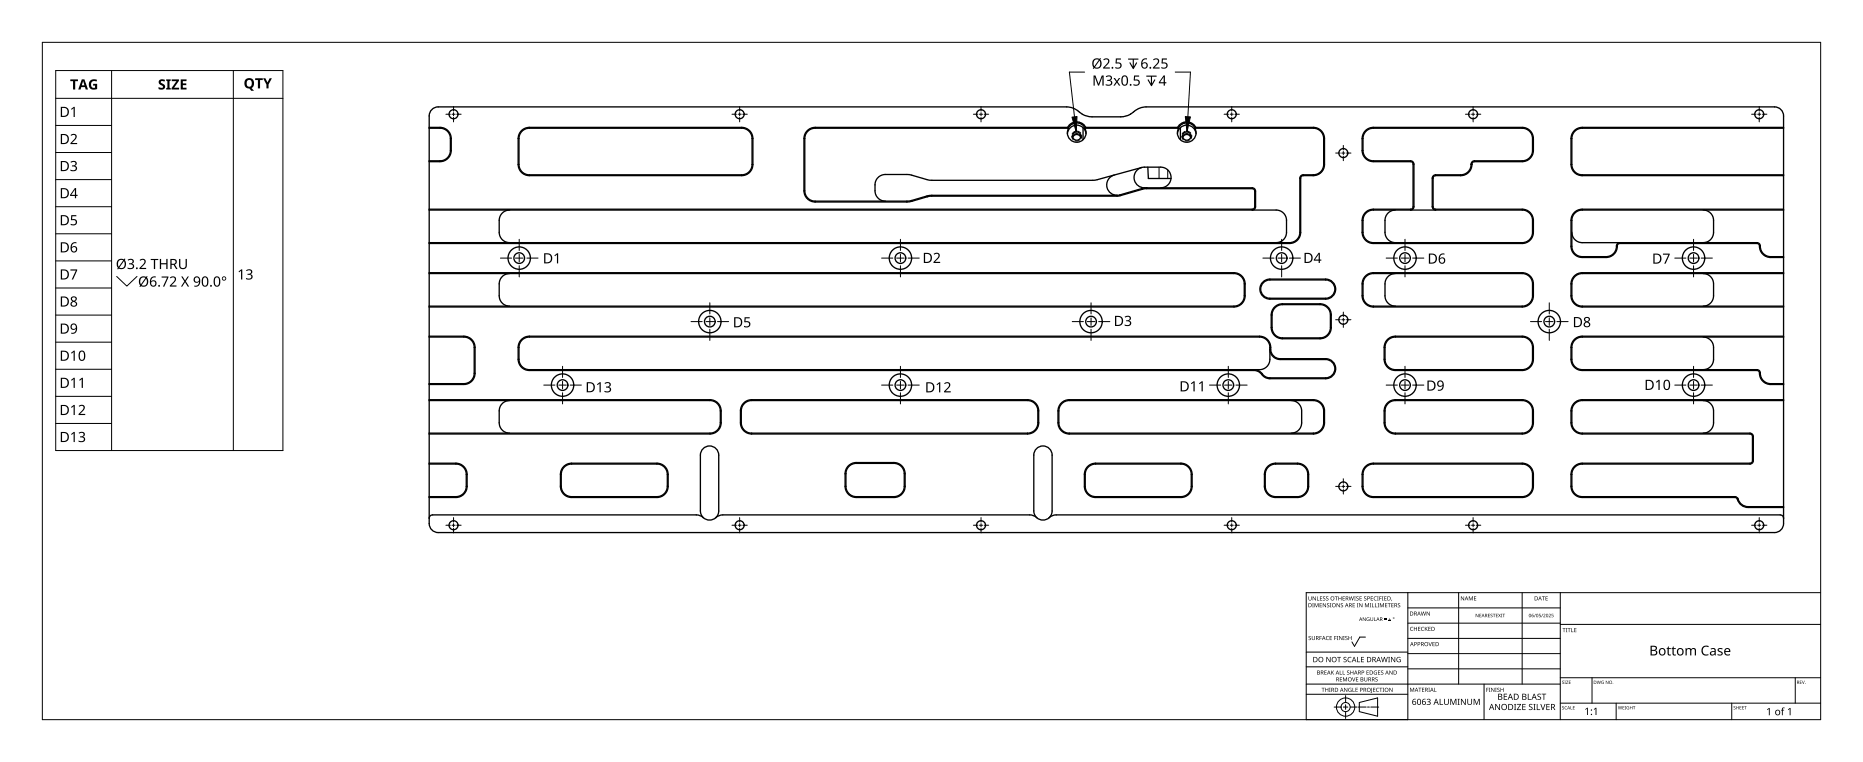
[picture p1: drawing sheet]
<svg xmlns="http://www.w3.org/2000/svg" width="559mm" height="229mm" viewBox="0 0 559 229" stroke-linecap="round" stroke-linejoin="round" font-family="sans-serif">
<g fill="none" stroke="#000" stroke-width=".4">
<path d="M128.7 38.5a6.2 6.2 0 0 1 5.2 .6 3.1 3.1 0 0 1 1.2 2.5v3.5a3.1 3.1 0 0 1-3.1 3.1h-3.3M128.7 38.2h3.3a3.4 3.4 0 0 1 3.3 3.4v3.5a3.4 3.4 0 0 1-3.3 3.4h-3.3M129.7 32.7l1.7-.6h188.6a7.2 7.2 0 0 1 4.7 2.2l2.3 .7h9.2l1.4-.1 1.8-.9a7 7 0 0 1 4.4-1.9h188.5a2.7 2.7 0 0 1 2.7 2.7v122.3a2.7 2.7 0 0 1-2.7 2.7h-400.9a2.7 2.7 0 0 1-2.7-2.7v-122.3a2.7 2.7 0 0 1 1-2.1zM156.4 39.2a3.3 3.3 0 0 1 2.4-1h63.7a3.3 3.3 0 0 1 3.3 3.4v7.7a3.4 3.4 0 0 1-3.3 3.4h-63.7a3.3 3.3 0 0 1-3.4-3.4v-7.7a3.3 3.3 0 0 1 1-2.4zM156.8 39.1l1.3-.6h.7h63.7a3.1 3.1 0 0 1 3.1 3.1v7.7a3.1 3.1 0 0 1-3.1 3.1h-63.7a3.1 3.1 0 0 1-3.1-3.1v-7.7a3.1 3.1 0 0 1 1.1-2.5zM320.2 38.2l.2 .3a2.79 2.79 0 0 1 2.6-1.6 2.79 2.79 0 0 1 2.5 1.6l.2-.3M320.2 38.2h-75.7a3.3 3.3 0 0 0-3.4 3.4v15.6a3.4 3.4 0 0 0 3.4 3.4h27.9l7.1-1.8h55.6l8.9-2.2h31.6l.5 .2 .3 .5v4.7l-.3 .5-.5 .3h-246.9M324.9 38.3v3.6M325.7 38.2a3.1 3.1 0 0 0-5.5 0M325.7 38.2h27.5M353.2 38.2l.2 .3a2.79 2.79 0 0 1 2.6-1.6 2.79 2.79 0 0 1 2.5 1.6l.2-.3M354.1 38.3v3.6"/>
<path d="M358.7 38.2h35.2a3.4 3.4 0 0 1 3.4 3.4v7.7a3.4 3.4 0 0 1-3.4 3.4h-3l-.7 .5-.1 16.5a3.4 3.4 0 0 1-3.3 3.3h-258.1M358.7 38.2a3.1 3.1 0 0 0-5.5 0M409.6 39.2a3.3 3.3 0 0 1 2.3-1h44.7a3.3 3.3 0 0 1 3.3 3.4v3.5a3.4 3.4 0 0 1-3.3 3.4h-14.4l-.5 .2a4.8 4.8 0 0 1-2.2 3.7l-1.4 .3h-7.5l-.5 .2-.3 .5 .1 8.6 .2 .5 .5 .3h26a3.3 3.3 0 0 1 3.3 3.3v3.6a3.4 3.4 0 0 1-3.3 3.3h-44.7a3.3 3.3 0 0 1-3.3-3.3v-3.6a3.3 3.3 0 0 1 3.3-3.3h11.2l.5-.3 .2-.5v-12.8l-.2-.5-.5-.2h-11.2a3.3 3.3 0 0 1-3.3-3.4v-3.5a3.3 3.3 0 0 1 1-2.4zM535 38.5h-60.4a3.1 3.1 0 0 0-3.1 3.1v7.7a3.1 3.1 0 0 0 3.1 3.1h60.4M535 38.2h-60.4a3.4 3.4 0 0 0-3.4 3.4v7.7a3.3 3.3 0 0 0 3.4 3.4h60.4M321.8 41.2a1.25 1.25 0 0 1 1.2-.9 1.25 1.25 0 0 1 1.1 .9M325.7 40.1a2.8 2.8 0 0 0-2.7-2.6 2.8 2.8 0 0 0-2.8 2.6M334.2 52.5a3.1 3.1 0 0 0-2.2 3.4 3.1 3.1 0 0 0 3.1 2.7M335.1 58.6h-55.6l-7.1 1.7h-27.9a3.1 3.1 0 0 1-3.1-3.1v-15.6a3.1 3.1 0 0 1 3.1-3.1h76a2.81 2.81 0 0 0 2.5 4.2 2.81 2.81 0 0 0 2.4-4.2h28.1a2.81 2.81 0 0 0 2.5 4.2 2.81 2.81 0 0 0 2.4-4.2h35.5a3.1 3.1 0 0 1 3.1 3.1v7.7a3.1 3.1 0 0 1-3.1 3.1h-3a1 1 0 0 0-1 1v16.3a3.1 3.1 0 0 1-3.1 3.1h-258.1M342.4 50.3l-13.3 3.6-1.4 .2h-48.2l-1.1-.1-5.7-1.6-7.1-.1a3.1 3.1 0 0 0-3.1 3.1 4.3 4.3 0 0 0 1.1 4.3l1.2 .6h.8M342.4 50.3l5.8-.2a3.1 3.1 0 0 1 3.1 3.1 3.1 3.1 0 0 1-3.1 3.1M342.4 50.3a3.1 3.1 0 0 0-2.2 3.4 3.1 3.1 0 0 0 3.1 2.6h32.3a1 1 0 0 1 1 1v4.7a1 1 0 0 1-1 1"/>
<path d="M344 56.3l-1.1 .2-7.8 2.1M344.3 50.1l.2 3.4h6.7M354.8 41.2a1.25 1.25 0 0 1 1.2-.9 1.25 1.25 0 0 1 1.1 .9M358.7 40.1a2.8 2.8 0 0 0-2.7-2.6 2.8 2.8 0 0 0-2.8 2.6M128.7 63h254.1a3.1 3.1 0 0 1 3.1 3.1v3.6a3.1 3.1 0 0 1-3.1 3.1M152.8 63a3.1 3.1 0 0 0-3.1 3.1v3.6a3.1 3.1 0 0 0 3.1 3.1M410 63.7l1.2-.6 .7-.1h44.7a3.1 3.1 0 0 1 3.1 3.1v3.6a3.1 3.1 0 0 1-3.1 3.1h-44.7a3.1 3.1 0 0 1-3.1-3.1v-3.6a3.1 3.1 0 0 1 1.2-2.4zM418.5 63a3.1 3.1 0 0 0-3.1 3.1v3.6a3.1 3.1 0 0 0 3.1 3.1M430.6 63a1 1 0 0 1-1-1v-8.6a1 1 0 0 1 1-1h7.5a3.3 3.3 0 0 0 3.2-3.5l.9-.7h14.4a3.1 3.1 0 0 0 3.1-3.1v-3.5a3.1 3.1 0 0 0-3.1-3.1h-44.7a3.1 3.1 0 0 0-3.1 3.1v3.5a3.1 3.1 0 0 0 3.1 3.1h11.2a1 1 0 0 1 1 1v12.8a1 1 0 0 1-1 1M471.5 69.7a3.1 3.1 0 0 0 3.1 3.1h52.4a1.4 1.4 0 0 1 1.1 1.8 3.1 3.1 0 0 0 3 2.4h3.9M510.9 63a3.1 3.1 0 0 1 3.1 3.1v3.6a3.1 3.1 0 0 1-3.1 3.1M535 63h-60.4a3.1 3.1 0 0 0-3.1 3.1v7.8a3.1 3.1 0 0 0 3.1 3.1h7.1a3.3 3.3 0 0 0 3.2-3.6l.9-.6"/>
<path d="M535 62.8h-60.4a3.4 3.4 0 0 0-3.4 3.3v7.8a3.3 3.3 0 0 0 3.4 3.3h7.1a3.5 3.5 0 0 0 3.5-3.7l.6-.5h41.2l.5 .3a4.8 4.8 0 0 0 2.3 3.7l1.3 .2h3.9M128.7 82.1h241.4a3.1 3.1 0 0 1 3.1 3.1v3.5a3.1 3.1 0 0 1-3.1 3.1h-241.4M128.7 81.8h241.4a3.4 3.4 0 0 1 3.4 3.4v3.5a3.4 3.4 0 0 1-3.4 3.4h-241.4M152.8 82.1a3.1 3.1 0 0 0-3.1 3.1v3.5a3.1 3.1 0 0 0 3.1 3.1M378.7 85a2.74 2.74 0 0 1 2.2-1h16.7a2.75 2.75 0 0 1 2.8 2.7 2.75 2.75 0 0 1-2.8 2.8h-16.7a2.75 2.75 0 0 1-2.5-1.6 2.75 2.75 0 0 1 .3-2.9zM379 84.4l1.2-.6 .7-.1h16.7a3 3 0 0 1 3 3 3 3 0 0 1-3 3h-16.7a3 3 0 0 1-2.8-2 3 3 0 0 1 .9-3.3zM382.2 92.6a3.1 3.1 0 0 1 2.4-1.2h11.3a3.1 3.1 0 0 1 3.2 3.1l-.1 3.8a3.1 3.1 0 0 1-3 3.1h-11.4a3.1 3.1 0 0 1-3.1-3.1l.1-4.5zM382.3 92.1a3.3 3.3 0 0 1 2.3-1h11.4a3.4 3.4 0 0 1 3.3 3.4v3.8a3.3 3.3 0 0 1-3.4 3.3h-11.3a3.3 3.3 0 0 1-3.3-3.3v-3.8a3.3 3.3 0 0 1 1-2.4zM409.6 82.8a3.3 3.3 0 0 1 2.3-1h44.7a3.3 3.3 0 0 1 3.3 3.4v3.5a3.4 3.4 0 0 1-3.3 3.4h-44.7a3.3 3.3 0 0 1-3.3-3.4v-3.5a3.3 3.3 0 0 1 1-2.4zM410 82.7l1.2-.6h.7h44.7a3.1 3.1 0 0 1 3.1 3.1v3.5a3.1 3.1 0 0 1-3.1 3.1h-44.7a3.1 3.1 0 0 1-3.1-3.1v-3.5a3.1 3.1 0 0 1 1.2-2.5zM418.5 82.1a3.1 3.1 0 0 0-3.1 3.1v3.5a3.1 3.1 0 0 0 3.1 3.1M510.9 82.1a3.1 3.1 0 0 1 3.1 3.1v3.5a3.1 3.1 0 0 1-3.1 3.1"/>
<path d="M535 82.1h-60.4a3.1 3.1 0 0 0-3.1 3.1v3.5a3.1 3.1 0 0 0 3.1 3.1h60.4M535 81.8h-60.4a3.4 3.4 0 0 0-3.4 3.4v3.5a3.3 3.3 0 0 0 3.4 3.4h60.4M128.7 119.9h84.3a3.3 3.3 0 0 1 3.3 3.4v3.5a3.4 3.4 0 0 1-3.3 3.4h-84.3M128.7 100.9h10.4a3.3 3.3 0 0 1 3.4 3.3v7.8a3.4 3.4 0 0 1-3.4 3.3h-10.4M128.7 101.1h10.4a3.1 3.1 0 0 1 3.1 3.1v7.8a3.1 3.1 0 0 1-3.1 3.1h-10.4M156.4 101.8a3.3 3.3 0 0 1 2.4-.9h219a3.4 3.4 0 0 1 3.3 3.9 2.85 2.85 0 0 0 2.9 2.8h13.6a3 3 0 0 1 3 3 3 3 0 0 1-3 3h-16.7a3.9 3.9 0 0 1-3.1-1.9l-1.7-.6h-217.3a3.3 3.3 0 0 1-3.4-3.3v-3.6a3.3 3.3 0 0 1 1-2.4zM156.8 101.8l1.3-.6 .7-.1h219a3.1 3.1 0 0 1 3.1 3.1v3.6a3.1 3.1 0 0 1-3.1 3.1h-219a3.1 3.1 0 0 1-3.1-3.1v-3.6a3.1 3.1 0 0 1 1.1-2.4zM380.9 104.8a3.1 3.1 0 0 0 3.1 3.1h13.6a2.75 2.75 0 0 1 2.8 2.7 2.75 2.75 0 0 1-2.8 2.8h-16.7l-1.5-.5a4.3 4.3 0 0 0-3.3-2M416.1 102.3a3.1 3.1 0 0 1 2.4-1.2h38.1a3.1 3.1 0 0 1 3.1 3.1v3.6a3.1 3.1 0 0 1-3.1 3.1h-38.1a3.1 3.1 0 0 1-3.1-3.1l.1-4.3zM416.2 101.8a3.3 3.3 0 0 1 2.3-.9h38.1a3.3 3.3 0 0 1 3.3 3.3v3.6a3.4 3.4 0 0 1-3.3 3.3h-38.1a3.3 3.3 0 0 1-3.3-3.3v-3.6a3.3 3.3 0 0 1 1-2.4zM510.9 101.1a3.1 3.1 0 0 1 3.1 3.1v3.6a3.1 3.1 0 0 1-3.1 3.1M535 101.1h-60.4a3.1 3.1 0 0 0-3.1 3.1v3.6a3.1 3.1 0 0 0 3.1 3.1h52.4a1.4 1.4 0 0 1 1.1 1.8 3.1 3.1 0 0 0 3 2.4h3.9"/>
<path d="M535 119.9h-60.4a3.4 3.4 0 0 0-3.4 3.4v3.5a3.3 3.3 0 0 0 3.4 3.4h50.3l.5 .2 .3 .5-.1 7.3-.2 .5-.5 .3h-50.3a3.4 3.4 0 0 0-3.4 3.3v3.6a3.3 3.3 0 0 0 3.4 3.3h45.8l.4 .2a3.9 3.9 0 0 0 3.5 2.8h10.7M535 100.9h-60.4a3.4 3.4 0 0 0-3.4 3.3v3.6a3.3 3.3 0 0 0 3.4 3.3h52.4l.5 .3a4.8 4.8 0 0 0 2.3 3.7l1.3 .2h3.9M128.7 139h8.1a3.3 3.3 0 0 1 3.3 3.3v3.6a3.4 3.4 0 0 1-3.3 3.3h-8.1M128.7 120.2h84.3a3.1 3.1 0 0 1 3.1 3.1v3.5a3.1 3.1 0 0 1-3.1 3.1h-84.3M128.7 139.2h8.1a3.1 3.1 0 0 1 3.1 3.1v3.6a3.1 3.1 0 0 1-3.1 3.1h-8.1M152.8 120.2a3.1 3.1 0 0 0-3.1 3.1v3.5a3.1 3.1 0 0 0 3.1 3.1M169.1 139.9a3.3 3.3 0 0 1 2.3-.9h25.7a3.3 3.3 0 0 1 3.3 3.3v3.6a3.4 3.4 0 0 1-3.3 3.3h-25.7a3.3 3.3 0 0 1-3.3-3.3v-3.6a3.3 3.3 0 0 1 1-2.4zM169.5 139.9l1.2-.6 .7-.1h25.7a3.1 3.1 0 0 1 3.1 3.1v3.6a3.1 3.1 0 0 1-3.1 3.1h-25.7a3.1 3.1 0 0 1-3.1-3.1v-3.6a3.1 3.1 0 0 1 1.2-2.4zM223.1 120.9a3.3 3.3 0 0 1 2.3-1h82.8a3.3 3.3 0 0 1 3.4 3.4v3.5a3.4 3.4 0 0 1-3.4 3.4h-82.8a3.3 3.3 0 0 1-3.3-3.4v-3.5a3.3 3.3 0 0 1 1-2.4zM223.5 120.8l1.2-.6h.7h82.8a3.1 3.1 0 0 1 3.1 3.1v3.5a3.1 3.1 0 0 1-3.1 3.1h-82.8a3.1 3.1 0 0 1-3.1-3.1v-3.5a3.1 3.1 0 0 1 1.2-2.5zM254.5 139.7a3.3 3.3 0 0 1 2.3-.9h11.3a3.4 3.4 0 0 1 3.4 3.3v3.8a3.3 3.3 0 0 1-3.4 3.3h-11.3a3.3 3.3 0 0 1-3.3-3.3v-3.8a3.3 3.3 0 0 1 1-2.4zM318.3 120.9a3.3 3.3 0 0 1 2.4-1h73.2a3.3 3.3 0 0 1 3.4 3.4v3.5a3.4 3.4 0 0 1-3.4 3.4h-73.2a3.3 3.3 0 0 1-3.4-3.4v-3.5a3.3 3.3 0 0 1 1-2.4z"/>
<path d="M318.8 120.8l1.2-.6h.7h73.2a3.1 3.1 0 0 1 3.1 3.1v3.5a3.1 3.1 0 0 1-3.1 3.1h-73.2a3.1 3.1 0 0 1-3.1-3.1v-3.5a3.1 3.1 0 0 1 1.2-2.5zM326.2 139.9a3.3 3.3 0 0 1 2.4-.9h25.6a3.3 3.3 0 0 1 3.4 3.3v3.6a3.4 3.4 0 0 1-3.4 3.3h-25.6a3.3 3.3 0 0 1-3.3-3.3v-3.6a3.3 3.3 0 0 1 .9-2.4zM326.7 139.9l1.2-.6 .7-.1h25.6a3.1 3.1 0 0 1 3.1 3.1v3.6a3.1 3.1 0 0 1-3.1 3.1h-25.6a3.1 3.1 0 0 1-3.1-3.1v-3.6a3.1 3.1 0 0 1 1.2-2.4zM380.2 139.9a3.3 3.3 0 0 1 2.4-.9h6.6a3.3 3.3 0 0 1 3.3 3.3v3.6a3.4 3.4 0 0 1-3.3 3.3h-6.6a3.3 3.3 0 0 1-3.3-3.3v-3.6a3.3 3.3 0 0 1 .9-2.4zM380.7 139.9l1.2-.6 .7-.1h6.6a3.1 3.1 0 0 1 3.1 3.1v3.6a3.1 3.1 0 0 1-3.1 3.1h-6.6a3.1 3.1 0 0 1-3.1-3.1v-3.6a3.1 3.1 0 0 1 1.2-2.4zM387.3 120.2a3.1 3.1 0 0 1 3.1 3.1v3.5a3.1 3.1 0 0 1-3.1 3.1M409.6 139.9a3.3 3.3 0 0 1 2.3-.9h44.7a3.3 3.3 0 0 1 3.3 3.3v3.6a3.4 3.4 0 0 1-3.3 3.3h-44.7a3.3 3.3 0 0 1-3.3-3.3v-3.6a3.3 3.3 0 0 1 1-2.4zM410 139.9l1.2-.6 .7-.1h44.7a3.1 3.1 0 0 1 3.1 3.1v3.6a3.1 3.1 0 0 1-3.1 3.1h-44.7a3.1 3.1 0 0 1-3.1-3.1v-3.6a3.1 3.1 0 0 1 1.2-2.4zM416.1 121.3a3.1 3.1 0 0 1 2.4-1.1h38.1a3.1 3.1 0 0 1 3.1 3.1v3.5a3.1 3.1 0 0 1-3.1 3.1h-38.1a3.1 3.1 0 0 1-3.1-3.1l.1-4.2zM416.2 120.9a3.3 3.3 0 0 1 2.3-1h38.1a3.3 3.3 0 0 1 3.3 3.4v3.5a3.4 3.4 0 0 1-3.3 3.4h-38.1a3.3 3.3 0 0 1-3.3-3.4v-3.5a3.3 3.3 0 0 1 1-2.4zM510.9 120.2a3.1 3.1 0 0 1 3.1 3.1v3.5a3.1 3.1 0 0 1-3.1 3.1M535 120.2h-60.4a3.1 3.1 0 0 0-3.1 3.1v3.5a3.1 3.1 0 0 0 3.1 3.1h50.3a1 1 0 0 1 1 1v7.3a1 1 0 0 1-1 1h-50.3a3.1 3.1 0 0 0-3.1 3.1v3.6a3.1 3.1 0 0 0 3.1 3.1h45.8l.6 .2a4 4 0 0 0 2.8 2.7l11.2 .1"/>
<path d="M211 155.3a2.75 2.75 0 0 0 3.7 0M211 155.3l-1.2-.7-.9-.1h-79.2a1 1 0 0 0-1 1M214.7 155.3l.6-.7 .3-1.3v-16.8a2.75 2.75 0 0 0-2.8-2.7 2.75 2.75 0 0 0-2.7 2.7v16.8l.3 1.3 .6 .7M254.4 140.2a3.1 3.1 0 0 1 2.4-1.2h11.3a3.1 3.1 0 0 1 3.1 3.1v3.8a3.1 3.1 0 0 1-3.1 3.1h-11.3a3.1 3.1 0 0 1-3.1-3.1l.1-4.5zM311 155.3l-1.2-.7-.9-.1h-92.1l-.9 .1-1.2 .7M311 155.3a2.75 2.75 0 0 0 3.7 0M314.7 155.3l1.2-.7 .9-.1h217.2a1 1 0 0 1 1 1M315.6 153.3v-16.8a2.75 2.75 0 0 0-2.8-2.7 2.75 2.75 0 0 0-2.7 2.7v16.8l.3 1.3 .6 .7M315.6 153.3l-.2 .9-.7 1.1"/>
<circle cx="136" cy="34.3" r="1.35"/>
<circle cx="221.9" cy="34.3" r="1.35"/>
<circle cx="294.3" cy="34.3" r="1.35"/>
<circle cx="369.5" cy="34.3" r="1.35"/>
<circle cx="441.9" cy="34.3" r="1.35"/>
<circle cx="527.7" cy="34.3" r="1.35"/>
<circle cx="323" cy="40.8" r="1.25"/>
<circle cx="356" cy="40.8" r="1.25"/>
<circle cx="402.9" cy="45.9" r="1.35"/>
<circle cx="155.7" cy="77.4" r="3.4"/>
<circle cx="155.7" cy="77.4" r="1.6"/>
<circle cx="270.1" cy="77.4" r="3.4"/>
<circle cx="270.1" cy="77.4" r="1.6"/>
<circle cx="384.4" cy="77.4" r="3.4"/>
<circle cx="384.4" cy="77.4" r="1.6"/>
<circle cx="421.4" cy="77.4" r="3.4"/>
<circle cx="421.4" cy="77.4" r="1.6"/>
<circle cx="508" cy="77.4" r="3.4"/>
<circle cx="508" cy="77.4" r="1.6"/>
<circle cx="212.9" cy="96.5" r="3.4"/>
<circle cx="212.9" cy="96.5" r="1.6"/>
<circle cx="327.3" cy="96.5" r="3.4"/>
<circle cx="327.3" cy="96.5" r="1.6"/>
<circle cx="402.9" cy="95.9" r="1.35"/>
<circle cx="464.7" cy="96.5" r="3.4"/>
<circle cx="464.7" cy="96.5" r="1.6"/>
<circle cx="168.7" cy="115.5" r="3.4"/>
<circle cx="168.7" cy="115.5" r="1.6"/>
<circle cx="270.1" cy="115.5" r="3.4"/>
<circle cx="270.1" cy="115.5" r="1.6"/>
<circle cx="368.4" cy="115.5" r="3.4"/>
<circle cx="368.4" cy="115.5" r="1.6"/>
<circle cx="421.4" cy="115.5" r="3.4"/>
<circle cx="421.4" cy="115.5" r="1.6"/>
<circle cx="508" cy="115.5" r="3.4"/>
<circle cx="508" cy="115.5" r="1.6"/>
<circle cx="136" cy="157.6" r="1.35"/>
<circle cx="221.9" cy="157.6" r="1.35"/>
<circle cx="294.3" cy="157.6" r="1.35"/>
<circle cx="369.5" cy="157.6" r="1.35"/>
<circle cx="402.9" cy="145.9" r="1.35"/>
<circle cx="441.9" cy="157.6" r="1.35"/>
<circle cx="527.7" cy="157.6" r="1.35"/>
</g>
<g fill="none" stroke="#000" stroke-width=".3">
<path d="M132 38.2v.3M158.8 38.2v.3M222.5 38.2v.3M244.5 38.2v.3M393.9 38.2v.3M411.9 38.2v.3M456.6 38.2v.3M474.6 38.2v.3M132 48.2v.3M135.1 41.6h.2M135.1 45.1h.2M155.4 49.3h.3"/>
<path d="M155.4 41.6h.3M158.8 52.4v.3M222.5 52.4v.3M225.6 49.3h.2M225.6 41.6h.2M241.1 41.6h.3M241.1 57.2h.3M278.1 58.8v.2M279.5 58.6v.2M335.1 58.6v.2M335.9 58.5l.1 .2M342.6 56.5v.3"/>
<path d="M344 56.3v.3M347.7 50.1v3.4M350.3 51v2.5M375.6 56.3v.3M376.4 57.3h.2M389.9 53.4h.2M390.9 52.4v.3M393.9 52.4v.3M397 49.3h.3M397 41.6h.3M408.6 41.6h.2M408.6 45.1h.2"/>
<path d="M411.9 48.2v.3M423.1 48.2v.3M423.8 49.2h.3M429.6 53.4h.3M430.6 52.4v.3M438.1 52.4v.3M441.3 49.3h.2M441.3 49.2h.2M442.2 48.2v.3M456.6 48.2v.3M459.7 41.6h.2M459.7 45.1h.2"/>
<path d="M471.2 49.3h.3M471.2 41.6h.3M474.6 52.4v.3M244.5 60.3v.3M272 60.3v.3M273.5 60.1v.3M375.6 62.8v.2M376.4 62h.2M386.8 72.8v.2M389.9 69.7h.2M408.6 66.1h.2M408.6 69.7h.2"/>
<path d="M411.9 62.8v.2M411.9 72.8v.2M423.1 62.8v.2M423.8 62h.3M429.6 62h.3M430.6 62.8v.2M456.6 62.8v.2M456.6 72.8v.2M459.7 66.1h.2M459.7 69.7h.2M471.2 73.9h.3M471.2 66.1h.3"/>
<path d="M474.6 62.8v.2M474.6 77v.2M481.7 77v.2M484.9 73.9h.2M484.9 73.8h.2M485.8 72.8v.2M527 72.8v.2M527.7 73.9h.3M527.7 73.8h.3M531.1 77v.2M370.1 81.8v.3M370.1 91.8v.3"/>
<path d="M373.2 85.2h.3M373.2 88.7h.3M380.9 83.7v.3M380.9 89.5v.2M381.3 98.3h.2M381.3 94.5h.2M384.6 91.1v.3M396 91.1v.3M397.6 83.7v.3M397.6 89.5v.2M399.1 98.3h.2M399.1 94.5h.2"/>
<path d="M408.6 85.2h.2M408.6 88.7h.2M411.9 81.8v.3M411.9 91.8v.3M456.6 81.8v.3M456.6 91.8v.3M459.7 85.2h.2M459.7 88.7h.2M471.2 85.2h.3M471.2 88.7h.3M474.6 81.8v.3M474.6 91.8v.3"/>
<path d="M139.1 100.9v.2M139.1 115.1v.2M142.2 104.2h.3M142.2 112h.3M155.4 104.2h.3M155.4 107.8h.3M158.8 100.9v.2M158.8 110.9v.2M213 119.9v.3M225.4 119.9v.3M308.2 119.9v.3M320.7 119.9v.3"/>
<path d="M376.1 110.9v.2M377.8 100.9v.2M378.7 112.2l-.3 .1M380.9 104.2h.2M380.9 104.8h.2M380.9 113.4v.2M384 107.6v.3M384.6 101.4v.2M393.9 119.9v.3M396 101.4v.2M397.6 107.6v.3M397.6 113.4v.2"/>
<path d="M415.2 104.2h.2M415.2 107.8h.2M418.5 100.9v.2M418.5 110.9v.2M418.5 119.9v.3M456.6 100.9v.2M456.6 110.9v.2M456.6 119.9v.3M459.7 104.2h.2M459.7 107.8h.2M471.2 104.2h.3M471.2 107.8h.3"/>
<path d="M474.6 100.9v.2M474.6 110.9v.2M474.6 119.9v.3M527 110.9v.2M527.7 111.9h.3M527.7 112h.3M531.1 115.1v.2M136.8 139v.2M171.4 139v.2M197.1 139v.2M213 129.9v.3M216.1 126.8h.2"/>
<path d="M216.1 123.3h.2M222.1 126.8h.2M222.1 123.3h.2M225.4 129.9v.3M256.8 138.8v.2M268.1 138.8v.2M308.2 129.9v.3M311.3 126.8h.3M311.3 123.3h.3M317.3 126.8h.3M317.3 123.3h.3M320.7 129.9v.3"/>
<path d="M328.6 139v.2M354.2 139v.2M382.6 139v.2M389.2 139v.2M393.9 129.9v.3M397 126.8h.3M397 123.3h.3M411.9 139v.2M415.2 126.8h.2M415.2 123.3h.2M418.5 129.9v.3M456.6 129.9v.3"/>
<path d="M456.6 139v.2M459.7 126.8h.2M459.7 123.3h.2M471.2 126.8h.3M471.2 123.3h.3M474.6 129.9v.3M474.6 139v.2M524.9 129.9v.3M524.9 139v.2M525.7 138.2h.2M525.7 130.9h.2M136.8 149v.2"/>
<path d="M139.9 142.3h.2M139.9 145.9h.2M168.1 142.3h.2M168.1 145.9h.2M171.4 149v.2M197.1 149v.2M200.2 142.3h.2M200.2 145.9h.2M253.5 145.9h.2M253.5 142.1h.2M256.8 149v.2M268.1 149v.2"/>
<path d="M271.2 145.9h.3M271.2 142.1h.3M325.3 142.3h.2M325.3 145.9h.2M328.6 149v.2M354.2 149v.2M357.3 142.3h.3M357.3 145.9h.3M379.3 142.3h.2M379.3 145.9h.2M382.6 149v.2M389.2 149v.2"/>
<path d="M392.3 142.3h.2M392.3 145.9h.2M408.6 142.3h.2M408.6 145.9h.2M411.9 149v.2M456.6 149v.2M459.7 142.3h.2M459.7 145.9h.2M471.2 142.3h.3M471.2 145.9h.3M474.6 149v.2M520.4 149v.2"/>
<path d="M521.4 149.7l-.3 .1M524.3 152v.2"/>
</g>
<path d="M321.7 41.1a1.25 1.25 0 0 1 1.3-1 1.25 1.25 0 0 1 1.2 1M354.7 41.1a1.25 1.25 0 0 1 1.3-1 1.25 1.25 0 0 1 1.2 1" fill="none" stroke="#000" stroke-width=".3"/>
<path d="M322.5 39.4l-.9 .8M323.1 39.3l1.1 .6M355.5 39.4l-.9 .8M356.1 39.3l1.1 .6M321.5 40.8l.5 1.1M323.7 42.1l-1.2 .1M324.4 40.5l-.2 1.2M354.5 40.8l.5 1.1M356.7 42.1l-1.2 .1M357.4 40.5l-.2 1.2" fill="none" stroke="#000" stroke-width=".3"/>
<g fill="none" stroke="#000" stroke-width=".3">
<path d="M422.3 177.8v38.1h-30.5v-38.1h154.3M437.5 177.8v27.4M456.6 177.8v27.4M468 177.8v38.1M391.8 195.6h30.5M409.5 191.1h-1.6l-1.6 2.8-.8-1.3M422.3 182.4h45.7M422.3 186.9h45.7M422.3 191.5h45.7M422.3 196.1h45.7M468 187.3h78.1M391.8 208.3h30.5"/>
<path d="M391.8 205.2h76.2M391.8 200.1h30.5M400.2 212.1h2M402.9 212.1h1.4M403.6 208.7v2M403.6 211.4v1.4M403.6 213.5v2M405 212.1h2M407.4 212.1h2.4M407.7 210.7l5.5-1.3v5.5l-5.5-1.4zM410.2 212.1h.5M411.1 212.1h2.5"/>
<path d="M422.3 200.7h45.7M445.1 205.2v10.7M468 210.9h78.1M468 203.3h78.1M477.5 203.3v7.6M484.8 210.9v5M519.4 210.9v5M538.5 203.3v7.6"/>
<circle cx="403.6" cy="212.1" r="1.37"/>
<circle cx="403.6" cy="212.1" r="2.74"/>
</g>
<g fill="#000">
<path d="M392.5 178.9h.1v.8a.32 .32 0 0 0 .3 .3 .32 .32 0 0 0 .4-.3v-.8l.1 .8a.47 .47 0 0 1-.5 .4 .47 .47 0 0 1-.4-.4zM396.9 179l.4-.1 .2 .2a.3 .3 0 0 0-.4-.1 .3 .3 0 0 0-.1 .4 .3 .3 0 0 0 .4 .1 .38 .38 0 0 1 0 .6 .38 .38 0 0 1-.6-.2 .29 .29 0 0 0 .4 .2 .29 .29 0 0 0 .1-.5l-.5-.2zM397.8 179l.4-.1 .2 .2a.3 .3 0 0 0-.4-.1 .3 .3 0 0 0-.1 .4 .3 .3 0 0 0 .4 .1 .38 .38 0 0 1 0 .6 .38 .38 0 0 1-.6-.2 .29 .29 0 0 0 .5 .2 .29 .29 0 0 0 0-.5l-.4-.2zM406.9 179l.4-.1 .2 .2a.3 .3 0 0 0-.4-.1 .3 .3 0 0 0-.1 .4 .3 .3 0 0 0 .4 .1 .38 .38 0 0 1 0 .6 .38 .38 0 0 1-.6-.2 .29 .29 0 0 0 .4 .2 .29 .29 0 0 0 .1-.5l-.5-.2zM409.2 179l.4-.1 .2 .2a.3 .3 0 0 0-.4-.1 .3 .3 0 0 0-.1 .4 .3 .3 0 0 0 .4 .1 .38 .38 0 0 1 0 .6 .38 .38 0 0 1-.6-.2 .29 .29 0 0 0 .4 .2 .29 .29 0 0 0 .1-.5l-.4-.2zM412.2 179.1l.4-.2 .3 .2a.49 .49 0 0 0-.7 .4 .49 .49 0 0 0 .7 .5 .57 .57 0 0 1-.8-.1 .57 .57 0 0 1 .1-.8zM417.4 179.9l.2 .1-.3 .3zM392.5 190.9l.5-.1 .2 .2a.3 .3 0 0 0-.4-.1 .3 .3 0 0 0-.1 .4 .3 .3 0 0 0 .4 .1 .38 .38 0 0 1 0 .6 .38 .38 0 0 1-.6-.2 .29 .29 0 0 0 .4 .2 .29 .29 0 0 0 0-.5l-.4-.2zM393.6 181h.4v1.2h-.4zM393.5 190.8h.1v.8a.32 .32 0 0 0 .3 .3 .32 .32 0 0 0 .4-.3v-.8l.1 .8a.47 .47 0 0 1-.5 .4 .47 .47 0 0 1-.4-.4zM393.7 178.9l.9 1 .1-1v1.2l-.8-1-.2 1zM394.3 181h.2l.4 1 .4-1h.2v1.2l-.1-1.1-.6 1.1-.4-1.1-.1 1.1z"/>
<path d="M395 178.9h.2v1.1l.5 .1h-.7zM395.8 190.8h.7l-.6 .1v.5h.5l-.5 .1v.5h-.1zM395.8 181h.7l-.5 .1v.4h.5l-.5 .1v.4l.5 .2h-.7zM395.9 178.9h.7l-.5 .2v.3h.5l-.5 .2v.4l.5 .1h-.7zM396.8 181l.8 1 .1-1v1.2l-.8-1-.1 1zM397.8 191l.5-.2 .3 .2a.49 .49 0 0 0-.8 .4 .49 .49 0 0 0 .8 .5 .57 .57 0 0 1-.9-.1 .57 .57 0 0 1 .1-.8zM398.1 181.1l.4-.2 .2 .2a.3 .3 0 0 0-.4 0 .3 .3 0 0 0-.1 .4 .3 .3 0 0 0 .4 .1 .38 .38 0 0 1 0 .6 .38 .38 0 0 1-.6-.2 .29 .29 0 0 0 .4 .1 .29 .29 0 0 0 .1-.4l-.5-.3zM397.8 197.1h.3l.8 1.3v-1.3h.2v1.6h-.2l-.9-1.4v1.4h-.2zM398.9 181h.4v1.2h-.4zM398.8 190.8h.7l-.5 .1v.4h.5l-.5 .1v.5l.5 .1h-.7zM400.2 190.8h.7l-.5 .1v.5h.5l-.5 .1v.5h-.2zM400.3 178.9h1l-.4 .2v1h-.2v-1z"/>
<path d="M401 190.8h.4v1.2h-.4zM401.1 197.1h1.1v.2h-.5v1.4h-.2v-1.4h-.4zM400.9 181l.8 1 .2-1v1.2l-.9-1-.1 1zM401.4 178.9l.2 .5h.6l.2-.5v1.2l-.2-.5h-.6l-.2 .5zM401.7 190.8l.8 1 .1-1v1.2l-.8-1-.1 1zM402.2 181.1l.4-.2 .2 .2a.3 .3 0 0 0-.4 0 .3 .3 0 0 0-.1 .4 .3 .3 0 0 0 .4 .1 .38 .38 0 0 1 0 .6 .38 .38 0 0 1-.6-.2 .29 .29 0 0 0 .5 .1 .29 .29 0 0 0 0-.4l-.4-.3zM402.9 190.8h.4v1.2h-.4zM402.7 178.9h.7l-.5 .2v.3h.5l-.5 .2v.4l.5 .1h-.7zM403 197.2l.6-.1h.3l-.1 .2a.37 .37 0 0 0-.4-.1 .37 .37 0 0 0-.2 .5 .37 .37 0 0 0 .5 .1 .52 .52 0 0 1 .1 .8 .52 .52 0 0 1-.8 0l.1-.1a.4 .4 0 0 0 .5 0 .4 .4 0 0 0 .1-.5 .4 .4 0 0 0-.5-.2zM403.5 190.9l.5-.1 .2 .2a.3 .3 0 0 0-.4-.1 .3 .3 0 0 0-.1 .4 .3 .3 0 0 0 .4 .1 .38 .38 0 0 1 0 .6 .38 .38 0 0 1-.6-.2 .29 .29 0 0 0 .4 .2 .29 .29 0 0 0 0-.5l-.4-.2zM404.4 197.3l.5-.2 .5 .1-.1 .1a.63 .63 0 0 0-.9 .6 .63 .63 0 0 0 .9 .5 .75 .75 0 0 1-1.1-.1 .75 .75 0 0 1 .2-1zM404.5 190.8l.1 .5h.7l.1-.5v1.2l-.1-.6h-.7l-.1 .6z"/>
<path d="M404.6 178.9l.4 1 .2-1 .5 1 .4-1-.3 1.2-.5-1-.4 1zM405.7 181h.7l-.5 .1v.4h.5l-.5 .1v.4l.5 .2h-.7zM406.2 178.9h.4v1.2h-.4zM407.1 197.1h.2v1.4h.7v.2h-.9zM407 181h.4v1.2h-.4zM407.8 178.9h.7l-.5 .2v.3h.4l-.4 .2v.4l.5 .1h-.7zM407.7 181l.8 1 .1-1v1.2l-.8-1-.1 1zM408.2 197.1h.9v.2h-.7v.4h.7v.2h-.7v.6h.7v.2h-.9zM408.8 185.2l.7 .9 .1-.9v1.1l-.7-.9-.1 .9zM409.4 181h.2l.4 1 .4-1h.2v1.2l-.1-1.1-.6 1.1-.4-1.1-.1 1.1zM410 185.3h.8l-.6 .1-.2 .4 .4 .4h.2v-.4l-.2-.1h.4v.6l-.8-.2zM410.9 181h.4v1.2h-.4z"/>
<path d="M411.5 181h.2v1l.5 .2h-.7zM411.1 178.9h.7l-.5 .2v.3h.5l-.5 .2v.4l.5 .1h-.7zM411 185.2l.2 .7a.28 .28 0 0 0 .3 .3 .28 .28 0 0 0 .2-.3v-.7l.2 .7a.42 .42 0 0 1-.4 .4 .42 .42 0 0 1-.5-.4zM412.2 185.2l.1 1 .5 .1h-.6zM412.4 181h.2v1l.5 .2h-.7zM413.1 178.9h.4v1.2h-.4zM413.2 181h.5v1.2h-.5zM413.7 178.9h.7l-.5 .2v.4h.5l-.5 .1v.5h-.2zM413.9 181h.2l.4 1 .4-1h.2v1.2l-.1-1.1-.6 1.1-.4-1.1-.1 1.1zM414.5 178.9h.5v1.2h-.5zM415.2 185.9l.7 .1zM415.2 185.6l.7 .1z"/>
<path d="M414.3 197.1h.2l.3 1.3 .3-1.3h.2l.4 1.3 .3-1.3h.3l-.5 1.6h-.2l-.4-1.4-.3 1.4h-.2zM415.2 178.9h.7l-.5 .2v.3h.5l-.5 .2v.4l.5 .1h-.7zM415.4 181h.7l-.5 .1v.4h.5l-.5 .1v.4l.5 .2h-.7zM416.5 186.2l.7 .1zM416.2 181h.9l-.3 .1v1.1h-.2v-1.1zM416.8 185.4l.1 .3h.3l-.3 .1v.3l-.1-.3h-.3l.3-.1zM416.4 197.1h.5l-.1 .1v1.3l.1 .2h-.5l.2-.2v-1.3zM417.3 181h.7l-.5 .1v.4h.5l-.5 .1v.4l.5 .2h-.7zM417.2 197.1h.3l.8 1.3v-1.3h.2v1.6h-.2l-.9-1.4v1.4h-.2zM419.1 197.3l.7-.2 .3 .1v.1a.65 .65 0 0 0-1 .5 .65 .65 0 0 0 .9 .7v-.5h-.4v-.2h.6v.8a.86 .86 0 0 1-1.2-.2 .86 .86 0 0 1 .1-1.1zM419.3 181.1l.4-.2 .2 .2a.3 .3 0 0 0-.4 0 .3 .3 0 0 0 0 .4 .3 .3 0 0 0 .4 .1 .38 .38 0 0 1-.1 .6 .38 .38 0 0 1-.5-.2 .29 .29 0 0 0 .4 .1 .29 .29 0 0 0 0-.4l-.4-.3zM423.1 188.2l.4-.2 .3 .2a.49 .49 0 0 0-.7 .5 .49 .49 0 0 0 .7 .4 .57 .57 0 0 1-.8-.1 .57 .57 0 0 1 .1-.8z"/>
<path d="M424.1 188.1l.1 .5h.7l.1-.5v1.2l-.1-.6h-.7l-.1 .6zM425.4 188.1h.6l-.5 .1v.4h.5l-.5 .1v.4l.5 .2h-.6zM426.4 188.2l.4-.2 .3 .2a.49 .49 0 0 0-.7 .5 .49 .49 0 0 0 .7 .4 .57 .57 0 0 1-.8-.1 .57 .57 0 0 1 .1-.8zM426.2 183.5l.4 1 .3-1 .4 1 .4-1-.3 1.2-.4-1-.5 1zM427.4 188.1l.1 .6 .7-.6-.4 .5 .5 .7-.7-.6-.2 .6zM428.5 192.6l.5 1.1 .5-1.1-.4 1.2zM427.9 183.5l.8 1 .2-1v1.2l-.9-1-.1 1zM428.4 188.1h.7l-.5 .1v.4h.5l-.5 .1v.4l.5 .2h-.7zM429.7 192.6h.6l-.5 .2v.3h.5l-.5 .2v.4l.5 .1h-.6zM438.2 178.9l.8 1 .2-1v1.2l-.9-1-.1 1zM440.6 178.9h.2l.4 1 .4-1h.2v1.2l-.2-1-.5 1-.4-1-.1 1zM442.1 178.9h.7l-.5 .1v.4h.5l-.5 .1v.5l.5 .1h-.7z"/>
<path d="M442.6 184.1l.7 .9 .2-.9v1.1l-.7-.9-.2 .9zM443.7 184.1h.6l-.4 .2v.3h.4l-.4 .1v.4l.4 .1h-.6zM446.3 184.1h.6l-.4 .2v.3h.4l-.4 .1v.4l.4 .1h-.6zM447.1 184.2h.6l-.5 .1 .2 .3a.33 .33 0 0 1 .2 .5 .33 .33 0 0 1-.5-.1 .25 .25 0 0 0 .3 .1 .25 .25 0 0 0 0-.4l-.3-.2zM447.8 184.1h.7l-.3 .2v.9l-.1-.9zM448.7 184.1h.6l-.5 .2v.3h.4l-.4 .1v.4l.5 .1h-.6zM449.4 184.1l.4 .4 .4-.4-.4 .5 .4 .6-.4-.5-.4 .5 .3-.6zM450.2 184.1h.4v1.1h-.4zM450.7 184.1h.8l-.4 .2v.9l-.1-.9zM460.5 184.1l-.4 1.1zM461.6 184.1h.5l-.4 .2v.3a.34 .34 0 0 1 .5 .1 .34 .34 0 0 1-.2 .5 .34 .34 0 0 1-.4-.2 .29 .29 0 0 0 .4 .1 .29 .29 0 0 0 0-.5 .29 .29 0 0 0-.4 0zM462.7 184.1l-.4 1.1z"/>
<path d="M462.5 178.9h.9l-.4 .1v1.1h-.1v-1.1zM462.9 184.3a.37 .37 0 0 1 .6 0 .37 .37 0 0 1-.2 .5l-.3 .3 .6 .1h-.7l.3-.4a.28 .28 0 0 0 .2-.4 .28 .28 0 0 0-.4-.1zM463.6 178.9h.7l-.6 .1v.4h.5l-.5 .1v.5l.6 .1h-.7zM464.5 184.3a.37 .37 0 0 1 .6 0 .37 .37 0 0 1-.2 .5l-.2 .3 .5 .1h-.7l.3-.4a.28 .28 0 0 0 .3-.4 .28 .28 0 0 0-.5-.1zM465.4 184.1h.5l-.4 .2v.3a.34 .34 0 0 1 .5 .1 .34 .34 0 0 1-.2 .5 .34 .34 0 0 1-.4-.2 .29 .29 0 0 0 .4 .1 .29 .29 0 0 0 0-.5 .29 .29 0 0 0-.4 0zM468.7 188.4h.9l-.4 .2v1h-.1v-1zM469.7 188.4h.4v1.2h-.4zM470.2 188.4h.9l-.4 .2v1h-.1v-1zM471.3 188.4h.1v1.1l.6 .1h-.7zM472.2 188.4h.7l-.6 .2v.3h.5l-.5 .2v.4l.6 .1h-.7zM500.3 193.9h.2v.5h.7v.3h-.7v1.3l.2 .4 .5-.1a.51 .51 0 0 1-.5 .4 .51 .51 0 0 1-.5-.4v-1.6l-.3-.1 .3-.2zM501.8 193.9h.2v.5h.6v.3h-.6v1.3l.2 .4 .5-.1a.51 .51 0 0 1-.5 .4 .51 .51 0 0 1-.5-.4v-1.6l-.4-.1 .4-.2z"/>
<path d="M505.6 194.4h.3v.3a.83 .83 0 0 1 1.4 .1 .78 .78 0 0 1 .9-.4 .78 .78 0 0 1 .5 .8v1.4h-.3v-1.4a.54 .54 0 0 0-.7-.5 .54 .54 0 0 0-.4 .7v1.2h-.3v-1.4a.55 .55 0 0 0-.7-.5 .55 .55 0 0 0-.4 .8v1.1h-.3zM510.7 194.1l1-.4 .9 .1-.2 .4a1.17 1.17 0 0 0-1.7 1 1.17 1.17 0 0 0 1.7 1v.4a1.52 1.52 0 0 1-1.9-.5 1.52 1.52 0 0 1 .2-2zM515.3 194.6l.5-.2 .9 .2-.1 .2-.5-.1a.39 .39 0 0 0-.6 .3 .39 .39 0 0 0 .6 .4 .7 .7 0 0 1 .6 .9 .7 .7 0 0 1-1 .4l-.5-.2v-.3l.5 .2a.42 .42 0 0 0 .7-.3 .42 .42 0 0 0-.5-.5l-.7-.4zM396.4 206.3h.9l-.4 .2v1.1h-.1v-1.1zM397.2 201.2h.7l-.5 .1v.4h.5l-.5 .1v.4l.5 .2h-.7zM397.5 206.3l.1 .6h.7l.1-.6v1.3l-.1-.6h-.7l-.1 .6zM398.7 206.3h.4v1.3h-.4zM399.3 201.2l.1 .6 .7-.6-.4 .5 .5 .7-.6-.6-.3 .6zM401.9 201.2h.1v1l.5 .2h-.6zM401.9 203.2h.7l-.6 .1v.4h.5l-.5 .2v.4l.6 .1h-.7zM402.7 201.2h.2v1l.5 .2h-.7zM402.8 203.2h.3l.3 1 .4-1h.2v1.2l-.1-1-.5 1-.4-1-.2 1z"/>
<path d="M403.2 206.3l.8 1.1 .1-1.1v1.3l-.8-1-.1 1zM404.1 201.3l.4-.1 .2 .1a.3 .3 0 0 0-.4 0 .3 .3 0 0 0-.1 .4 .3 .3 0 0 0 .4 .1 .38 .38 0 0 1 0 .6 .38 .38 0 0 1-.6-.2 .29 .29 0 0 0 .4 .1 .29 .29 0 0 0 .1-.4l-.4-.3zM404.6 206.5l.8-.1-.7 .1-.1 .5 .1 .3 .3 .1h.2v-.3l-.2-.2h.4v.6a.66 .66 0 0 1-.9-.1 .66 .66 0 0 1 .1-.9zM405.5 203.2l.5 1.1 .6-1.1-.5 1.2zM405.7 206.3h.1v1.1l.6 .2h-.7zM405 201.2l.2 .5h.6l.1-.5v1.2l-.1-.6h-.6l-.2 .6zM406.6 206.3h.7l-.6 .2v.4h.5l-.5 .1v.4l.6 .2h-.7zM406.7 203.2h.7l-.5 .1v.4h.5l-.5 .2v.4l.5 .1h-.7zM409.2 203.2h.2v.8a.32 .32 0 0 0 .3 .3 .32 .32 0 0 0 .3-.3v-.8l.1 .8a.47 .47 0 0 1-.4 .4 .47 .47 0 0 1-.5-.4zM409.9 201.2h.7l-.6 .1v.4h.5l-.5 .1v.4l.6 .2h-.7zM411.4 206.3h.1v1.3l-.4 .3 .3-.3zM411.9 206.3h.6l-.5 .2v.4h.5l-.5 .1v.4l.5 .2h-.6z"/>
<path d="M412.2 201.3l.8-.1-.6 .2-.2 .4 .1 .3 .3 .2 .3-.1v-.3l-.3-.2h.4v.6a.66 .66 0 0 1-.9-.1 .66 .66 0 0 1 .1-.9zM412.6 203.3l.4-.1 .2 .2a.3 .3 0 0 0-.4-.1 .3 .3 0 0 0-.1 .4 .3 .3 0 0 0 .4 .1 .38 .38 0 0 1 0 .6 .38 .38 0 0 1-.6-.2 .29 .29 0 0 0 .4 .2 .29 .29 0 0 0 .1-.5l-.5-.2zM412.9 206.5l.4-.2 .3 .2a.49 .49 0 0 0-.7 .5 .49 .49 0 0 0 .7 .4 .57 .57 0 0 1-.8-.1 .57 .57 0 0 1 .1-.8zM413.3 201.2h.7l-.5 .1v.4h.5l-.5 .1v.4l.5 .2h-.7zM413.7 206.3h.9l-.3 .2v1.1h-.2v-1.1zM414.3 201.3l.4-.1 .2 .1a.3 .3 0 0 0-.4 0 .3 .3 0 0 0-.1 .4 .3 .3 0 0 0 .4 .1 .38 .38 0 0 1 0 .6 .38 .38 0 0 1-.6-.2 .29 .29 0 0 0 .4 .1 .29 .29 0 0 0 .1-.4l-.5-.3zM414.7 206.3h.5v1.3h-.5zM416.7 206.3l.8 1.1 .2-1.1v1.3l-.8-1-.2 1zM416.7 201.2l.9 1 .1-1v1.2l-.8-1-.2 1zM423 206.3h.2l.4 1 .3-1h.3v1.2l-.2-1-.5 1-.4-1-.1 1zM425.4 206.3h.9l-.3 .2v1h-.2v-1zM426.5 206.3h.7l-.5 .2v.3h.5l-.5 .2v.4l.5 .1h-.7z"/>
<path d="M428.4 206.3h.5v1.2h-.5zM428 209.8a.58 .58 0 0 1 .8-.2 .58 .58 0 0 1 .1 .8l-.2 .1a.54 .54 0 0 1 .4 .8 .54 .54 0 0 1-.8 .2l-.4-.1 .2-.2a.44 .44 0 0 0 .6 .1 .44 .44 0 0 0 0-.6l-.5-.1v-.2a.41 .41 0 0 0 .6-.1 .41 .41 0 0 0-.2-.6 .41 .41 0 0 0-.5 .3zM430.2 206.3h.2v1.1l.5 .1h-.7zM431.8 209.7h.3v1.6h.8v.2h-1.1zM433.1 209.7h.3v1.1a.47 .47 0 0 0 .5 .5 .47 .47 0 0 0 .4-.5v-1.1h.2v1.1a.7 .7 0 0 1-.7 .7 .7 .7 0 0 1-.7-.7zM435 209.7h.4l.5 1.4 .6-1.4h.3v1.8h-.2v-1.6l-.6 1.6h-.2l-.6-1.6v1.6h-.2zM437.2 209.7h.7l-.3 .1v1.5l.3 .2h-.7l.2-.2v-1.5zM438.2 209.7h.3l.9 1.5v-1.5h.3v1.8h-.3l-1-1.5v1.5h-.2zM440.1 209.7h.3v1.1a.47 .47 0 0 0 .4 .5 .47 .47 0 0 0 .5-.5v-1.1h.2v1.1a.7 .7 0 0 1-.7 .7 .7 .7 0 0 1-.7-.7zM442 209.7h.4l.5 1.4 .6-1.4h.3v1.8h-.2v-1.6l-.6 1.6h-.2l-.6-1.6v1.6h-.2zM445.8 206.3h.7l-.5 .2v.4h.5l-.5 .1v.6h-.2zM446.6 206.3h.4v1.3h-.4z"/>
<path d="M447.3 206.3l.8 1.1 .1-1.1v1.3l-.8-1-.1 1zM448.5 206.3h.4v1.3h-.4zM449.1 206.5l.5-.2 .2 .2a.3 .3 0 0 0-.5 0 .3 .3 0 0 0 0 .4 .3 .3 0 0 0 .4 .1 .38 .38 0 0 1-.1 .6 .38 .38 0 0 1-.5-.2 .29 .29 0 0 0 .4 .1 .29 .29 0 0 0 0-.4l-.4-.3zM448.5 211.2h.2l1 1.5v-1.5h.2v1.8h-.2l-1-1.5v1.5h-.2zM450.1 206.3l.1 .6h.7l.1-.6v1.3l-.1-.6h-.7l-.1 .6zM451 208.1h1v.2h-.7v.6h.7v.2h-.7v.6h.7v.2h-1zM454.1 211.2h.7l-.2 .2v1.4l.2 .2h-.7l.2-.2v-1.4zM455 211.2h1.2l-.9 1.6h.9v.2h-1.2l.9-1.6h-.9zM456.6 211.2h1v.2h-.8v.6h.8v.2h-.8v.6h.8v.2h-1zM458.3 208.1h.2v1.6h.8v.2h-1zM458.7 211.4l.6-.2 .4 .1-.1 .2a.38 .38 0 0 0-.6-.2 .38 .38 0 0 0 0 .6 .6 .6 0 0 1 .7 .5 .6 .6 0 0 1-.4 .7 .6 .6 0 0 1-.7-.4l.2 .1a.41 .41 0 0 0 .7-.2 .41 .41 0 0 0-.6-.5l-.3-.3zM459.9 211.2h.7l-.2 .2v1.4l.2 .2h-.7l.2-.2v-1.4z"/>
<path d="M460.9 211.2h.3v1.6h.8v.2h-1.1zM462 211.2h.3l.5 1.6 .5-1.6h.3l-.7 1.8h-.2zM461.2 208.3l.6-.2 .4 .1-.1 .2a.38 .38 0 0 0-.5-.2 .38 .38 0 0 0 0 .6 .6 .6 0 0 1 .6 .5 .6 .6 0 0 1-.3 .7 .6 .6 0 0 1-.8-.3h.3a.41 .41 0 0 0 .6-.2 .41 .41 0 0 0-.5-.4l-.3-.4zM462.4 208.1h1.4v.2h-.6v1.6h-.2v-1.6h-.6zM463.8 211.2h1v.2h-.8v.6h.8v.2h-.8v.6h.8v.2h-1zM468.6 204.3h.5l-.4 .1 .2 .2a.32 .32 0 0 1 .2 .6 .32 .32 0 0 1-.6-.2 .23 .23 0 0 0 .4 .2 .23 .23 0 0 0 0-.4l-.3-.2zM468.6 211.9h.5l-.4 .1 .2 .3a.31 .31 0 0 1 .2 .5 .31 .31 0 0 1-.6-.1 .23 .23 0 0 0 .4 .1 .23 .23 0 0 0 0-.4l-.3-.2zM469.3 204.2h.3v1h-.3zM469.4 212h.5a.39 .39 0 0 0-.5 .4 .39 .39 0 0 0 .6 .3h-.6zM469.7 204.2h.7l-.5 .9 .5 .1h-.7l.5-.9zM471.1 211.8l.1 .9 .4 .1h-.5zM470.6 204.2h.5l-.4 .1v.3h.4l-.4 .1v.4l.4 .1h-.5z"/>
<path d="M471.8 211.8h.5l-.4 .1v.3h.4l-.4 .2v.3l.4 .1h-.5zM475.5 212.8l.8-.5v2.2h-.3v-1.9l-.4 .4zM478 212.8l.8-.5v2.2h-.2v-1.9l-.4 .4zM478.9 204.2l.4 .8 .2-.8 .3 .8 .4-.8-.3 1-.4-.8-.3 .8zM480.4 204.3h.7l-.6 .1-.1 .3 .4 .4h.2v-.3l-.3-.1h.4v.5l-.7-.2zM481.7 204.2l.6 .8 .1-.8v1l-.6-.8-.1 .8zM485.3 211.8l.3 .9 .3-.9 .3 .9 .3-.9-.2 1-.4-.8-.3 .8zM486.7 211.8h.5l-.4 .1v.3h.4l-.4 .2v.3l.4 .1h-.5zM487.4 211.8h.3v1h-.3zM488 212l.6-.1-.5 .1-.1 .3 .3 .4h.2v-.3l-.2-.1h.4v.5l-.8-.1zM488.9 211.8l.1 .4h.5l.1-.4v1l-.1-.4h-.5l-.1 .4zM489.8 211.8h.7l-.3 .1v.9l-.1-.9z"/>
<path d="M520 211.9h.6l-.5 .1 .2 .3a.31 .31 0 0 1 .2 .5 .31 .31 0 0 1-.5-.1 .23 .23 0 0 0 .3 .1 .23 .23 0 0 0 .1-.4l-.4-.2zM520.8 211.8l.1 .4h.5l.1-.4v1l-.1-.4h-.5l-.1 .4zM521.8 211.8h.5l-.4 .1v.3h.4l-.4 .2v.3l.4 .1h-.5zM522.5 211.8h.6l-.4 .1v.3h.4l-.4 .2v.3l.4 .1h-.6zM523.2 211.8h.7l-.3 .1v.9l-.1-.9zM530 212.9l.8-.5v2.2h-.2v-1.9l-.4 .3zM534.6 212.4l.7-.1-.5 .4-.1 .2h.5v.2h-.5v1.5h-.2v-1.5h-.3zM536.3 212.9l.8-.5v2.2h-.3v-1.9l-.4 .3zM539.9 204.2h.5l-.4 .1v.3h.4l-.4 .1v.4l.4 .1h-.5zM540.5 204.2l.4 .8 .4-.8-.3 1z"/>
<path d="M399 179.5a.61 .61 0 0 1 1.2 0 .61 .61 0 0 1-1.2 0zM399.3 179.5a.45 .45 0 0 0 .9 0 .45 .45 0 0 0-.9 0z"/>
<path d="M403.6 178.9h.4a.35 .35 0 0 1 .4 .3 .35 .35 0 0 1-.2 .4l.3 .5-.5-.5h-.2l-.2 .5zM403.8 179v.5h.2a.23 .23 0 0 0 .3-.2 .23 .23 0 0 0-.3-.3z"/>
<path d="M410.1 178.9h.3a.41 .41 0 0 1 .5 .5 .41 .41 0 0 1-.6 .3l-.2 .4zM410.3 179v.5a.29 .29 0 0 0 .4-.2 .29 .29 0 0 0-.4-.3z"/>
<path d="M416.2 178.9l.8 .3 .1 .5-.2 .3-.7 .1zM416.3 179v1h.4l.2-.7z"/>
<path d="M460.3 178.9l.9 .2 .1 .5-.3 .4-.7 .1zM460.5 179v1l.4-.1 .2-.6z"/>
<path d="M392.5 181l.8 .2 .1 .5-.2 .4-.7 .1zM392.6 181.1v.9h.4l.2-.7z"/>
<path d="M394.7 190.8h.4a.35 .35 0 0 1 .4 .2 .35 .35 0 0 1-.2 .5l.3 .5-.5-.5h-.2l-.2 .5zM394.9 190.9v.5h.2a.23 .23 0 0 0 .2-.2 .23 .23 0 0 0-.2-.3z"/>
<path d="M393.9 197.1h.5a.79 .79 0 0 1 .8 .8 .79 .79 0 0 1-.8 .8h-.5zM394.1 197.3v1.2l.6-.1 .3-.3-.1-.6z"/>
<path d="M395.3 197.9a.8 .8 0 0 1 1.6 0 .8 .8 0 0 1-1.6 0zM395.7 197.9a.58 .58 0 0 0 1.1 0 .58 .58 0 0 0-1.1 0z"/>
<path d="M397 190.8l.6 1.2-.3-.4h-.5l-.3 .4zM397 191l-.1 .5h.3z"/>
<path d="M399.4 181.6a.61 .61 0 0 1 1.2 0 .61 .61 0 0 1-1.2 0zM399.7 181.6a.45 .45 0 0 0 .9 0 .45 .45 0 0 0-.9 0z"/>
<path d="M399.3 197.9a.8 .8 0 0 1 1.6 0 .8 .8 0 0 1-1.6 0zM399.6 197.9a.6 .6 0 0 0 1.2 0 .6 .6 0 0 0-1.2 0z"/>
<path d="M403.9 181l.6 1.2-.3-.4h-.5l-.3 .4zM403.9 181.1l-.1 .6h.3z"/>
<path d="M404.7 181h.3a.35 .35 0 0 1 .4 .2 .35 .35 0 0 1-.2 .4l.3 .6-.4-.5h-.3l-.1 .5zM404.8 181.1v.4h.2a.23 .23 0 0 0 .3-.2 .23 .23 0 0 0-.3-.2z"/>
<path d="M406.1 197.1h.1l.7 1.6h-.2l-.2-.5h-.7l-.2 .5h-.2zM406.1 197.3l-.2 .7h.5z"/>
<path d="M408.1 185.2l.5 1.1-.3-.3h-.4l-.3 .3zM408.1 185.3l-.1 .5h.3z"/>
<path d="M410 197.1h.5a.79 .79 0 0 1 .8 .8 .79 .79 0 0 1-.8 .8h-.5zM410.2 197.3v1.2l.6-.1 .3-.3-.1-.6z"/>
<path d="M411.7 197.1h.4a.45 .45 0 0 1 .5 .3 .45 .45 0 0 1-.3 .6l.5 .7h-.3l-.3-.7h-.4v.7h-.1zM411.8 197.3v.5h.3a.3 .3 0 0 0 .4-.3 .3 .3 0 0 0-.4-.2z"/>
<path d="M413.2 185.2l.6 1.1-.3-.3h-.4l-.3 .3zM413.3 185.3l-.2 .5h.4z"/>
<path d="M413.4 197.1h.2l.6 1.6h-.2l-.2-.5h-.6l-.2 .5h-.2zM413.5 197.3l-.2 .7h.5z"/>
<path d="M413.9 185.2h.3a.31 .31 0 0 1 .4 .2 .31 .31 0 0 1-.2 .4l.3 .5-.4-.5h-.2l-.2 .5zM414.1 185.3v.4h.3v-.3z"/>
<path d="M417.8 185.4a.25 .25 0 0 1 .5 0 .25 .25 0 0 1-.5 0zM417.9 185.4a.15 .15 0 0 0 .3 0 .15 .15 0 0 0-.3 0z"/>
<path d="M418.3 181h.3a.35 .35 0 0 1 .4 .2 .35 .35 0 0 1-.2 .4l.3 .6-.4-.5h-.3l-.1 .5zM418.4 181.1v.4h.2a.23 .23 0 0 0 .3-.2 .23 .23 0 0 0-.3-.2z"/>
<path d="M423.4 192.6l.6 1.2-.3-.3h-.5l-.3 .3zM423.5 192.8l-.2 .5h.4z"/>
<path d="M422.9 183.5l.9 .2 .1 .5-.2 .4-.8 .1zM423.1 183.6v1l.4-.1 .2-.7z"/>
<path d="M424.2 183.5h.3a.35 .35 0 0 1 .5 .2 .35 .35 0 0 1-.3 .4l.4 .6-.5-.5h-.3l-.1 .5zM424.3 183.6v.5h.2a.23 .23 0 0 0 .3-.3 .23 .23 0 0 0-.3-.2z"/>
<path d="M424.2 192.6h.3a.41 .41 0 0 1 .5 .5 .41 .41 0 0 1-.6 .3l-.2 .4zM424.4 192.8v.4a.29 .29 0 0 0 .4-.2 .29 .29 0 0 0-.4-.2z"/>
<path d="M425.2 192.6h.3a.41 .41 0 0 1 .5 .5 .41 .41 0 0 1-.6 .3l-.2 .4zM425.4 192.8v.4a.29 .29 0 0 0 .4-.2 .29 .29 0 0 0-.4-.2z"/>
<path d="M425.6 183.5l.6 1.2-.3-.4h-.5l-.3 .4zM425.6 183.6l-.2 .6h.4z"/>
<path d="M426.3 192.6h.3a.35 .35 0 0 1 .4 .3 .35 .35 0 0 1-.2 .4l.3 .5-.4-.5h-.3l-.1 .5zM426.4 192.8v.4h.2a.23 .23 0 0 0 .3-.2 .23 .23 0 0 0-.3-.2z"/>
<path d="M427.2 193.2a.61 .61 0 0 1 1.2 0 .61 .61 0 0 1-1.2 0zM427.4 193.2a.45 .45 0 0 0 .9 0 .45 .45 0 0 0-.9 0z"/>
<path d="M429.4 188.1l.9 .2v.5l-.2 .4-.7 .1zM429.5 188.2v.9h.4l.2-.7z"/>
<path d="M430.6 192.6l.9 .3 .1 .5-.3 .4h-.7zM430.8 192.8v.9h.4l.2-.7z"/>
<path d="M439.8 178.9l.6 1.2-.3-.4h-.5l-.3 .4zM439.9 179.1l-.2 .5h.4z"/>
<path d="M444.8 184.1l.5 1.1-.3-.3h-.4l-.2 .3zM444.8 184.3l-.1 .4h.3z"/>
<path d="M445.4 184.1h.3a.29 .29 0 0 1 .4 .2 .29 .29 0 0 1-.2 .4l.3 .5-.4-.5h-.2l-.2 .5zM445.6 184.3v.3h.3v-.3z"/>
<path d="M458.7 184.2h.3l.2 .2-.2 .8-.4-.3zM458.8 184.3l-.1 .5a.24 .24 0 0 0 .3 .3 .24 .24 0 0 0 .1-.4l-.1-.4z"/>
<path d="M459.5 184.2l.5-.1-.5 .5a.34 .34 0 0 1 .5 .2 .34 .34 0 0 1-.3 .5 .34 .34 0 0 1-.3-.5zM459.5 184.9a.22 .22 0 0 0 .4 0 .22 .22 0 0 0-.4 0z"/>
<path d="M460.9 184.2h.3l.2 .2-.2 .8-.4-.3zM460.9 184.3v.5a.24 .24 0 0 0 .3 .3 .24 .24 0 0 0 .1-.4l-.1-.4z"/>
<path d="M461.9 178.9l.6 1.2-.3-.4h-.5l-.3 .4zM461.9 179.1l-.2 .5h.4z"/>
<path d="M463.8 184.2h.4l.2 .2-.2 .8-.5-.3zM463.9 184.3l-.1 .5a.25 .25 0 0 0 .4 .3 .24 .24 0 0 0 .1-.4l-.1-.4z"/>
<path d="M495.1 193.7h.8a.75 .75 0 0 1 1.1 .4 .75 .75 0 0 1-.5 1 .79 .79 0 0 1 .6 1 .79 .79 0 0 1-1 .5h-1zM495.4 195.3v1h.6a.55 .55 0 0 0 .7-.5 .55 .55 0 0 0-.7-.5zM495.4 194v1h.6a.5 .5 0 0 0 .6-.5 .5 .5 0 0 0-.7-.5z"/>
<path d="M497.4 195.6a1.1 1.1 0 0 1 2.2 0 1.1 1.1 0 0 1-2.2 0zM498.2 194.8a.8 .8 0 0 0-.3 1.1 .8 .8 0 0 0 1.1 .3l.2-.5a.71 .71 0 0 0-.2-.8 .71 .71 0 0 0-.8-.1z"/>
<path d="M502.8 195.6a1.1 1.1 0 0 1 2.2 0 1.1 1.1 0 0 1-2.2 0zM503.6 194.8a.8 .8 0 0 0-.2 1.1 .8 .8 0 0 0 1.1 .3l.1-.5a.71 .71 0 0 0-.1-.8 .71 .71 0 0 0-.9-.1z"/>
<path d="M513.1 194.6l.4-.1a.77 .77 0 0 1 1.1 .6v1.5h-.2l-.1-.3a.74 .74 0 0 1-1 .4 .74 .74 0 0 1-.4-1 .74 .74 0 0 1 1-.4h.4l-.1-.5-1 .1zM513.3 195.8a.52 .52 0 0 0 .5 .7 .52 .52 0 0 0 .5-.7v-.2z"/>
<path d="M517.4 194.7a.94 .94 0 0 1 1.2-.2 .94 .94 0 0 1 .4 1.1h-1.5a.83 .83 0 0 0 .5 .8 .83 .83 0 0 0 .9-.2v.3a1.19 1.19 0 0 1-1.5-.2 1.19 1.19 0 0 1 0-1.6zM517.7 194.9l-.2 .4h1.1l-.3-.6z"/>
<path d="M395.1 201.2h.3a.31 .31 0 0 1 .5 .1 .31 .31 0 0 1-.2 .4 .33 .33 0 0 1 .2 .4 .33 .33 0 0 1-.4 .3h-.4zM395.2 201.8v.4h.3a.23 .23 0 0 0 .3-.2 .23 .23 0 0 0-.3-.2zM395.2 201.3v.4l.5-.1v-.3z"/>
<path d="M396.2 201.2h.3a.35 .35 0 0 1 .4 .2 .35 .35 0 0 1-.2 .4l.4 .6-.5-.5h-.3l-.1 .5zM396.3 201.3v.4h.2a.23 .23 0 0 0 .3-.2 .23 .23 0 0 0-.3-.2z"/>
<path d="M398.5 201.2l.6 1.2-.3-.4h-.5l-.3 .4zM398.6 201.3l-.2 .6h.4z"/>
<path d="M399.3 206.3h.4a.35 .35 0 0 1 .4 .3 .35 .35 0 0 1-.2 .4l.3 .6-.5-.5h-.2l-.2 .5zM399.5 206.5v.4h.2a.23 .23 0 0 0 .3-.2 .23 .23 0 0 0-.3-.2z"/>
<path d="M400.8 203.2h.4a.35 .35 0 0 1 .4 .2 .35 .35 0 0 1-.2 .5l.3 .5-.5-.5h-.2l-.2 .5zM401 203.3v.5h.2a.23 .23 0 0 0 .2-.2 .23 .23 0 0 0-.3-.3z"/>
<path d="M400.4 206.3l.9 .3 .1 .5-.3 .4-.7 .1zM400.5 206.5v.9h.5l.2-.7z"/>
<path d="M401.1 201.2l.6 1.2-.3-.4h-.5l-.3 .4zM401.1 201.3l-.1 .6h.3z"/>
<path d="M402.4 206.3l.6 1.3-.3-.4h-.5l-.3 .4zM402.5 206.5l-.2 .6h.3z"/>
<path d="M404.2 203.8a.61 .61 0 0 1 1.2 0 .61 .61 0 0 1-1.2 0zM404.5 203.8a.45 .45 0 0 0 .9 0 .45 .45 0 0 0-.9 0z"/>
<path d="M406.6 201.2l.6 1.2-.3-.4h-.5l-.3 .4zM406.7 201.3l-.2 .6h.3z"/>
<path d="M407.4 201.2h.3a.35 .35 0 0 1 .4 .2 .35 .35 0 0 1-.2 .4l.3 .6-.4-.5h-.3l-.1 .5zM407.5 201.3v.4h.2a.23 .23 0 0 0 .3-.2 .23 .23 0 0 0-.3-.2z"/>
<path d="M408.1 203.2h.4a.31 .31 0 0 1 .4 .2 .31 .31 0 0 1-.2 .4 .33 .33 0 0 1 .2 .4 .33 .33 0 0 1-.4 .2h-.4zM408.3 203.9v.4h.2a.23 .23 0 0 0 .3-.2 .23 .23 0 0 0-.3-.2zM408.3 203.3v.4h.4v-.3z"/>
<path d="M408 206.3h.3a.41 .41 0 0 1 .4 .5 .41 .41 0 0 1-.6 .3l-.1 .5zM408.1 206.5v.5a.29 .29 0 0 0 .5-.3 .29 .29 0 0 0-.5-.2z"/>
<path d="M409 206.3h.3a.35 .35 0 0 1 .5 .3 .35 .35 0 0 1-.3 .4l.4 .6-.5-.5h-.2l-.2 .5zM409.2 206.5v.4h.1a.23 .23 0 0 0 .3-.2 .23 .23 0 0 0-.3-.2z"/>
<path d="M408.4 201.2h.3a.41 .41 0 0 1 .5 .5 .41 .41 0 0 1-.6 .2l-.2 .5zM408.6 201.3v.5a.29 .29 0 0 0 .4-.3 .29 .29 0 0 0-.4-.2z"/>
<path d="M410.5 203.2h.3a.35 .35 0 0 1 .4 .2 .35 .35 0 0 1-.2 .5l.3 .5-.5-.5h-.2l-.1 .5zM410.6 203.3v.5h.2a.23 .23 0 0 0 .3-.2 .23 .23 0 0 0-.3-.3z"/>
<path d="M409.9 207a.61 .61 0 0 1 1.2 0 .61 .61 0 0 1-1.2 0zM410.2 207a.45 .45 0 0 0 .9 0 .45 .45 0 0 0-.9 0z"/>
<path d="M411.5 203.2h.3a.35 .35 0 0 1 .5 .2 .35 .35 0 0 1-.3 .5l.4 .5-.5-.5h-.2l-.2 .5zM411.7 203.3v.5h.1a.23 .23 0 0 0 .3-.2 .23 .23 0 0 0-.3-.3z"/>
<path d="M410.8 201.2l.9 .2 .1 .5-.2 .4-.8 .1zM411 201.3v.9h.4l.2-.7z"/>
<path d="M415.9 201.2l.7 1.2-.3-.4h-.5l-.3 .4zM416 201.3l-.2 .6h.4z"/>
<path d="M415.2 207a.65 .65 0 0 1 1.3 0 .65 .65 0 0 1-1.3 0zM415.5 207a.45 .45 0 0 0 .9 0 .45 .45 0 0 0-.9 0z"/>
<path d="M418 201.2l.9 .2 .1 .5-.3 .4-.7 .1zM418.2 201.3v.9h.4l.2-.7z"/>
<path d="M423.9 209.8l.8-.1v.1l-.7 .2-.2 .6a.6 .6 0 0 1 .9 .2 .6 .6 0 0 1-.4 .8 .6 .6 0 0 1-.7-.7zM423.8 210.9a.4 .4 0 0 0 .8 0 .4 .4 0 0 0-.8 0z"/>
<path d="M424.8 206.3l.6 1.2-.3-.3h-.5l-.3 .3zM424.9 206.5l-.2 .5h.4z"/>
<path d="M425.3 209.8a.75 .75 0 0 1 .9 .1 .75 .75 0 0 1 0 1 .66 .66 0 0 1-.9 .6 .66 .66 0 0 1-.3-1zM425.4 209.9a.72 .72 0 0 0-.2 .8 .72 .72 0 0 0 .7 .5l.1-1.1-.3-.3z"/>
<path d="M426.8 209.8l.8-.1v.1l-.7 .2-.2 .6a.6 .6 0 0 1 1 .2 .6 .6 0 0 1-.5 .8 .6 .6 0 0 1-.7-.7zM426.7 210.9a.4 .4 0 0 0 .8 0 .4 .4 0 0 0-.8 0z"/>
<path d="M427.5 206.3h.3a.35 .35 0 0 1 .4 .3 .35 .35 0 0 1-.2 .4l.3 .5-.4-.5h-.3l-.1 .5zM427.6 206.5v.4h.2a.23 .23 0 0 0 .3-.2 .23 .23 0 0 0-.3-.2z"/>
<path d="M429.4 206.3l.6 1.2-.3-.3h-.5l-.3 .3zM429.5 206.5l-.2 .5h.4z"/>
<path d="M430.7 209.6h.2l.7 1.9h-.3l-.2-.6h-.7l-.2 .6h-.3zM430.8 209.9l-.3 .8h.6z"/>
<path d="M447.3 211.2h.2l.7 1.8h-.2l-.2-.6h-.8l-.2 .6h-.2zM447.4 211.4l-.3 .8h.6z"/>
<path d="M449.4 208.1h.5a.47 .47 0 0 1 .6 .3 .47 .47 0 0 1-.3 .6 .49 .49 0 0 1 .4 .6 .49 .49 0 0 1-.6 .3h-.6zM449.6 209.1v.6h.4a.34 .34 0 0 0 .4-.3 .34 .34 0 0 0-.5-.3zM449.6 208.3v.6h.3a.31 .31 0 0 0 .4-.3 .31 .31 0 0 0-.4-.3z"/>
<path d="M450.2 212.1a.91 .91 0 0 1 1.8 0 .91 .91 0 0 1-1.8 0zM450.6 212.1a.67 .67 0 0 0 1.3 0 .67 .67 0 0 0-1.3 0z"/>
<path d="M452.9 208.1h.2l.7 1.8h-.2l-.2-.5h-.8l-.2 .5h-.2zM453 208.4l-.3 .8h.6z"/>
<path d="M452.4 211.2h.6a.91 .91 0 0 1 .9 .9 .91 .91 0 0 1-1 .9h-.5zM452.6 211.4v1.4h.3a.72 .72 0 0 0 .7-.7 .72 .72 0 0 0-.7-.7z"/>
<path d="M454.1 208.1h.5a.91 .91 0 0 1 .9 1 .91 .91 0 0 1-.9 .8h-.5zM454.3 208.3v1.4h.3a.72 .72 0 0 0 .7-.6 .72 .72 0 0 0-.7-.8z"/>
<path d="M456.6 208.1h.5a.47 .47 0 0 1 .7 .3 .47 .47 0 0 1-.3 .6 .49 .49 0 0 1 .4 .6 .49 .49 0 0 1-.7 .3h-.6zM456.8 209.1v.6h.4a.34 .34 0 0 0 .4-.3 .34 .34 0 0 0-.4-.3zM456.8 208.3v.6h.4a.31 .31 0 0 0 .4-.3 .31 .31 0 0 0-.5-.3z"/>
<path d="M460.1 208.1h.2l.7 1.8h-.3l-.2-.5h-.7l-.2 .5h-.2zM460.2 208.4l-.3 .8h.6z"/>
<path d="M465.2 211.2h.5a.52 .52 0 0 1 .7 .3 .52 .52 0 0 1-.4 .7l.5 .8h-.2l-.5-.7h-.3v.7h-.3zM465.5 211.4v.7h.2a.35 .35 0 0 0 .5-.4 .35 .35 0 0 0-.5-.3z"/>
<path d="M470.5 211.8l.4 1-.2-.3h-.4l-.2 .3zM470.5 212l-.1 .4h.3z"/>
<path d="M478.1 204.2l.7 .2-.2 .7-.5 .1zM478.2 204.3v.8l.3-.1 .2-.5z"/>
<path d="M482.6 204.7a.49 .49 0 0 1 .9 0 .49 .49 0 0 1-.9 0zM482.8 204.7a.36 .36 0 0 0 .7 0 .36 .36 0 0 0-.7 0z"/>
<path d="M532.3 213.8a.85 .85 0 0 1 1.7 0 .85 .85 0 0 1-1.7 0zM532.9 213.2a.58 .58 0 0 0-.2 .9 .58 .58 0 0 0 1-.1l-.1-.7z"/>
<path d="M539 204.2h.3a.28 .28 0 0 1 .3 .2 .28 .28 0 0 1-.2 .3l.3 .5-.4-.4h-.2l-.1 .4zM539.1 204.3v.4l.4-.1v-.2z"/>
<circle cx="477.4" cy="214.3" r=".2"/>
<circle cx="477.4" cy="213" r=".2"/>
<circle cx="483.8" cy="205.1" r=".09"/>
<circle cx="541.5" cy="205.1" r=".09"/>
</g>
<path d="M12.7 12.7h533.4v203.2h-533.4z" fill="none" stroke="#000" stroke-width=".3"/>
<g fill="#000">
<path d="M21.3 32.7l.8-.6h.3v3h-.3v-2.7l-.6 .5zM21.1 23.8h2.3v.6h-.8v2.5h-.7v-2.5h-.8zM27.1 24.2l.6-.4h1l.4 .2-.2 .5a1.02 1.02 0 0 0-1.6 .6 1.02 1.02 0 0 0 1.2 1.2v-.6h-.6v-.6h1.2v1.6a1.64 1.64 0 0 1-2.2-.3 1.64 1.64 0 0 1 .2-2.2zM47.9 24l.7-.2 .9 .2-.2 .5-.3-.1a.45 .45 0 0 0-.8 .2 .45 .45 0 0 0 .6 .5 .95 .95 0 0 1 .7 1.2 .95 .95 0 0 1-1.3 .6l-.6-.2v-.6l.7 .3a.41 .41 0 0 0 .6-.3 .41 .41 0 0 0-.5-.5l-.8-.7zM49.8 23.8h1.4v.4l-.4 .2v1.9l.4 .2v.4h-1.4v-.4l.4-.2v-1.9l-.4-.2zM51.5 23.8h2.2v.4l-1.5 2.1h1.5v.6h-2.2v-.5l1.4-2h-1.4zM54.2 23.8h1.7v.5h-1.1v.7h1.1v.5h-1.1v.8h1.1v.6h-1.7zM76.5 23.5h2.3v.5h-.8v2.5h-.6v-2.5h-.9zM78.9 23.5h.7l.6 1.2 .7-1.2h.7l-1 1.8v1.2h-.7v-1.1zM21.1 48.6a1 1 0 0 1 1.3-.4 1 1 0 0 1 .5 1.2l-.5 .3a.86 .86 0 0 1 .7 1.1 .86 .86 0 0 1-1.1 .6l-.9-.2v-.3l.6 .2a.63 .63 0 0 0 1-.5 .63 .63 0 0 0-.8-.7h-.3v-.3a.63 .63 0 0 0 .9-.1 .63 .63 0 0 0-.2-.9l-1 .2zM21.2 40.5a1.05 1.05 0 0 1 1.7 0 1.05 1.05 0 0 1-.5 1.6l-.8 .8h1.5v.3h-2v-.3l1.1-1.1a.72 .72 0 0 0 .3-1.1 .72 .72 0 0 0-1.1 .1zM21.4 64.5h1.5v.4h-1.2l-.1 .9a1.04 1.04 0 0 1 1.5 1 1.04 1.04 0 0 1-1.6 .8l-.3-.1v-.4l.4 .2a.71 .71 0 0 0 1.1-.5 .71 .71 0 0 0-1-.8h-.4z"/>
<path d="M38.3 77.9a1 1 0 0 1 1.2-.3 1 1 0 0 1 .6 1.2l-.6 .3a.86 .86 0 0 1 .7 1.1 .86 .86 0 0 1-1.1 .6l-.9-.2v-.4l.7 .2a.63 .63 0 0 0 .9-.4 .63 .63 0 0 0-.8-.7h-.3v-.3a.63 .63 0 0 0 .9-.1 .63 .63 0 0 0-.2-.9l-.9 .2zM53.7 77.7h.4v1.9a.79 .79 0 0 0 .8 .8 .79 .79 0 0 0 .8-.8v-1.9h.3v1.9a1.17 1.17 0 0 1-1.1 1.2 1.17 1.17 0 0 1-1.2-1.2zM21.1 80.8h2l-1.2 3.1h-.4l1.3-2.7h-1.7zM41.9 78a1.05 1.05 0 0 1 1.7-.1 1.05 1.05 0 0 1-.5 1.7l-.8 .8h1.5v.3h-2v-.3l1.1-1.1a.72 .72 0 0 0 .3-1.2 .72 .72 0 0 0-1.1 .1zM45.2 77.7h2.3v.3h-1v2.7h-.3v-2.7h-1zM48.5 82.9h2l-1.2 3.1h-.4l1.2-2.7h-1.6zM47.9 77.7h.4v1.3h1.6v-1.3h.4v3h-.4v-1.4h-1.6v1.4h-.4zM51 83.3a1.05 1.05 0 0 1 1.7-.1 1.05 1.05 0 0 1-.5 1.6l-.8 .8h1.5v.4h-2v-.3l1.1-1.1a.72 .72 0 0 0 .3-1.2 .72 .72 0 0 0-1.1 .1zM54.3 82.9h.5l.7 1.2 .8-1.2h.4l-1 1.5 1 1.6h-.4l-.8-1.3-.8 1.3h-.4l1-1.6zM71.5 81.5l.9-.7h.3v3.1h-.4v-2.7l-.6 .5zM73.8 81.1a1 1 0 0 1 1.2-.4 1 1 0 0 1 .6 1.2l-.5 .4a.86 .86 0 0 1 .7 1 .86 .86 0 0 1-1.2 .6l-.8-.2v-.3l.6 .2a.63 .63 0 0 0 1-.5 .63 .63 0 0 0-.9-.7h-.3v-.3a.63 .63 0 0 0 .9-.1 .63 .63 0 0 0-.1-.9l-1 .2zM21.3 105.8l.8-.6h.3v3h-.3v-2.6l-.6 .5z"/>
<path d="M21.3 114l.8-.7h.3v3.1h-.3v-2.7l-.6 .5zM23.7 114l.9-.7h.3v3.1h-.4v-2.7l-.6 .5zM21.3 122.1l.8-.6h.3v3h-.3v-2.6l-.6 .5zM21.3 130.2l.8-.6h.3v3h-.3v-2.6l-.6 .5zM23.6 129.9a1 1 0 0 1 1.2-.4 1 1 0 0 1 .6 1.2l-.6 .3a.86 .86 0 0 1 .7 1.1 .86 .86 0 0 1-1.1 .6l-.9-.2v-.4l.7 .2a.63 .63 0 0 0 .9-.4 .63 .63 0 0 0-.8-.7h-.3v-.3a.63 .63 0 0 0 .9-.1 .63 .63 0 0 0-.2-.9l-.9 .2zM23.6 121.8a1.05 1.05 0 0 1 1.7-.1 1.05 1.05 0 0 1-.5 1.7l-.8 .8h1.6v.3h-2v-.3l1.1-1.1a.72 .72 0 0 0 .3-1.2 .72 .72 0 0 0-1.2 .1z"/>
<path d="M18.2 32.1h1a1.52 1.52 0 0 1 1.5 1.5 1.52 1.52 0 0 1-1.6 1.5h-.9zM18.6 32.4v2.4h.4a1.19 1.19 0 0 0 1.3-1.2 1.19 1.19 0 0 0-1.2-1.2z"/>
<path d="M24.5 23.8h.8l1.1 3.1h-.7l-.2-.8h-1.1l-.2 .8h-.7zM24.9 24.3l-.4 1.3h.8z"/>
<path d="M73.7 23.8a1.58 1.58 0 0 1 2.4 .3 1.58 1.58 0 0 1-.6 2.3l.7 .8h-.8l-.6-.6a1.6 1.6 0 0 1-1.5-1 1.6 1.6 0 0 1 .4-1.8zM74.3 24.1a1 1 0 0 0-.3 1.3 1 1 0 0 0 1.2 .5 1 1 0 0 0 .4-1.3 1 1 0 0 0-1.3-.5z"/>
<path d="M18.2 40.2h1a1.52 1.52 0 0 1 1.5 1.6 1.52 1.52 0 0 1-1.6 1.4h-.9zM18.6 40.5v2.4h.4a1.19 1.19 0 0 0 1.3-1.1 1.19 1.19 0 0 0-1.2-1.3z"/>
<path d="M18.2 48.3h1a1.52 1.52 0 0 1 1.5 1.6 1.52 1.52 0 0 1-1.6 1.4h-.9zM18.6 48.6v2.4h.4a1.19 1.19 0 0 0 1.3-1.1 1.19 1.19 0 0 0-1.2-1.3z"/>
<path d="M18.2 56.4h1a1.52 1.52 0 0 1 1.5 1.6 1.52 1.52 0 0 1-1.6 1.5h-.9zM18.6 56.8v2.3h.4a1.19 1.19 0 0 0 1.3-1.1 1.19 1.19 0 0 0-1.2-1.2z"/>
<path d="M22.4 56.4h.4v2h.5v.4h-.5v.7h-.3v-.7h-1.5v-.3zM22.5 56.8l-1.1 1.6h1.1z"/>
<path d="M18.2 64.5h1a1.52 1.52 0 0 1 1.5 1.6 1.52 1.52 0 0 1-1.6 1.5h-.9zM18.6 64.9v2.4h.4a1.19 1.19 0 0 0 1.3-1.2 1.19 1.19 0 0 0-1.2-1.2z"/>
<path d="M18.2 72.7h1a1.52 1.52 0 0 1 1.5 1.6 1.52 1.52 0 0 1-1.6 1.4h-.9zM18.6 73v2.4h.4a1.19 1.19 0 0 0 1.3-1.2 1.19 1.19 0 0 0-1.2-1.2z"/>
<path d="M21.6 73l.5-.3a.52 .52 0 0 1 .8 .3 1.03 1.03 0 0 0-1.3 1.2 .97 .97 0 0 1 1.4 .2 .97 .97 0 0 1-.5 1.4 .97 .97 0 0 1-1.3-.8v-1.2zM21.5 74.8a.66 .66 0 0 0 1.3 0 .66 .66 0 0 0-1.3 0z"/>
<path d="M35.4 78l.8-.4 1 .2 .2-.3 .2 .2-.2 .3a1.56 1.56 0 0 1 .2 2.1 1.56 1.56 0 0 1-2 .5l-.2 .2-.3-.1 .3-.3a2.01 2.01 0 0 1 0-2.4zM37.2 78.3l-1.4 2a1.2 1.2 0 0 0 1.5-.4 1.2 1.2 0 0 0-.1-1.6zM35.7 78.2v.1a1.8 1.8 0 0 0-.1 1.7l1.4-1.9-.7-.1z"/>
<path d="M51.1 77.7h.8a.87 .87 0 0 1 1.1 .6 .87 .87 0 0 1-.6 1.1l.9 1.3h-.5l-.7-1.2h-.6v1.2h-.4zM51.5 78v1.1h.4a.58 .58 0 0 0 .7-.5 .58 .58 0 0 0-.7-.6z"/>
<path d="M18.2 80.8h1a1.52 1.52 0 0 1 1.5 1.6 1.52 1.52 0 0 1-1.6 1.5h-.9zM18.6 81.1v2.4h.4a1.19 1.19 0 0 0 1.3-1.1 1.19 1.19 0 0 0-1.2-1.3z"/>
<path d="M18.2 88.9h1a1.52 1.52 0 0 1 1.5 1.6 1.52 1.52 0 0 1-1.6 1.5h-.9zM18.6 89.3v2.4h.4a1.19 1.19 0 0 0 1.3-1.2 1.19 1.19 0 0 0-1.2-1.2z"/>
<path d="M18.2 97.1h1a1.52 1.52 0 0 1 1.5 1.5 1.52 1.52 0 0 1-1.6 1.5h-.9zM18.6 97.4v2.4h.4a1.19 1.19 0 0 0 1.3-1.2 1.19 1.19 0 0 0-1.2-1.2z"/>
<path d="M21.4 89.2a.85 .85 0 0 1 1.2-.3 .85 .85 0 0 1 .1 1.3l-.2 .2a.9 .9 0 0 1 .6 1.2 .9 .9 0 0 1-1.4 .4 .82 .82 0 0 1-.6-.8 .82 .82 0 0 1 .7-.8l-.5-.6zM21.5 91.2a.6 .6 0 0 0 1.2 0 .6 .6 0 0 0-1.2 0zM21.6 89.7a.51 .51 0 0 0 1 0 .51 .51 0 0 0-1 0z"/>
<path d="M21.4 97.3a1.16 1.16 0 0 1 1.5 .1 1.16 1.16 0 0 1 .2 1.4 1.34 1.34 0 0 1-1.7 1.3v-.3h.6l.5-.3 .3-.9a.95 .95 0 0 1-1.4 .1 .95 .95 0 0 1 0-1.4zM21.5 98a.66 .66 0 0 0 1.3 0 .66 .66 0 0 0-1.3 0z"/>
<path d="M42 83.3l.9-.4 .9 .2 .2-.3 .3 .2-.2 .3a1.56 1.56 0 0 1 .2 2 1.56 1.56 0 0 1-2 .5l-.2 .3-.3-.2 .2-.3a2.01 2.01 0 0 1 0-2.3zM43.8 83.6l-1.3 1.9a1.2 1.2 0 0 0 1.5-.4 1.2 1.2 0 0 0-.2-1.5zM42.4 83.5h-.1a1.8 1.8 0 0 0 0 1.8l1.3-1.9-.7-.2z"/>
<path d="M45.4 83.2l.5-.2a.52 .52 0 0 1 .8 .3 1.03 1.03 0 0 0-1.3 1.1 .97 .97 0 0 1 1.4 .3 .97 .97 0 0 1-.5 1.4 .97 .97 0 0 1-1.3-.9v-1.1zM45.3 85a.66 .66 0 0 0 1.3 0 .66 .66 0 0 0-1.3 0z"/>
<path d="M58.3 83.2a1.16 1.16 0 0 1 1.5 0 1.16 1.16 0 0 1 .2 1.5 1.34 1.34 0 0 1-1.7 1.3v-.3h.7l.4-.3 .3-.9a.95 .95 0 0 1-1.4 .1 .95 .95 0 0 1 0-1.4zM58.4 83.9a.66 .66 0 0 0 1.3 0 .66 .66 0 0 0-1.3 0z"/>
<path d="M60.9 83.1a1.1 1.1 0 0 1 1.3 .1 1.1 1.1 0 0 1 .3 1.3 1.11 1.11 0 0 1-1 1.5 1.11 1.11 0 0 1-1-1.5zM61.1 83.4a1.66 1.66 0 0 0 .4 2.3 1.54 1.54 0 0 0 0-2.5z"/>
<path d="M64.5 83.1a1.1 1.1 0 0 1 1.3 .1 1.1 1.1 0 0 1 .3 1.3 1.11 1.11 0 0 1-1 1.5 1.11 1.11 0 0 1-1-1.5zM64.7 83.4a1.66 1.66 0 0 0 .4 2.3 1.54 1.54 0 0 0 0-2.5z"/>
<path d="M66.5 83.6a.7 .7 0 0 1 1.4 0 .7 .7 0 0 1-1.4 0zM66.8 83.6a.4 .4 0 0 0 .8 0 .4 .4 0 0 0-.8 0z"/>
<path d="M18.2 105.2h1a1.52 1.52 0 0 1 1.5 1.6 1.52 1.52 0 0 1-1.6 1.4h-.9zM18.6 105.5v2.4h.4a1.19 1.19 0 0 0 1.3-1.1 1.19 1.19 0 0 0-1.2-1.3z"/>
<path d="M18.2 113.3h1a1.52 1.52 0 0 1 1.5 1.6 1.52 1.52 0 0 1-1.6 1.5h-.9zM18.6 113.7v2.3h.4a1.19 1.19 0 0 0 1.3-1.1 1.19 1.19 0 0 0-1.2-1.2z"/>
<path d="M23.9 105.4a1.1 1.1 0 0 1 1.4 0 1.1 1.1 0 0 1 .3 1.3 1.11 1.11 0 0 1-1 1.6 1.11 1.11 0 0 1-1-1.6zM24.2 105.6a1.66 1.66 0 0 0 .4 2.4 1.54 1.54 0 0 0 0-2.5z"/>
<path d="M18.2 121.5h1a1.52 1.52 0 0 1 1.5 1.5 1.52 1.52 0 0 1-1.6 1.5h-.9zM18.6 121.8v2.4h.4a1.19 1.19 0 0 0 1.3-1.2 1.19 1.19 0 0 0-1.2-1.2z"/>
<path d="M18.2 129.6h1a1.52 1.52 0 0 1 1.5 1.5 1.52 1.52 0 0 1-1.6 1.5h-.9zM18.6 129.9v2.4h.4a1.19 1.19 0 0 0 1.3-1.2 1.19 1.19 0 0 0-1.2-1.2z"/>
<circle cx="41.1" cy="80.5" r=".27"/>
<circle cx="47.7" cy="85.8" r=".27"/>
<circle cx="63.3" cy="85.8" r=".27"/>
</g>
<g fill="none" stroke="#000" stroke-width=".3">
<path d="M16.7 21.2h68.2v114h-68.2zM16.7 29.5h68.2M16.7 37.6h16.8M33.5 21.2v114M70 21.2v114M16.7 45.8h16.8M16.7 53.9h16.8M16.7 62h16.8M16.7 70.1h16.8M16.7 78.3h16.8M16.7 86.4h16.8M16.7 94.5h16.8"/>
<path d="M35 82.9l3 2.9 3.1-2.9M16.7 102.7h16.8M16.7 110.8h16.8M16.7 118.9h16.8M16.7 127h16.8"/>
</g>
<g fill="none" stroke="#000" stroke-width=".3">
<path d="M133.7 34.3h1.4M135.6 34.3h.9M136 32v1.3M136 33.8v.9M136 35.2v1.4M137 34.3h1.3M219.6 34.3h1.3M221.4 34.3h.9M221.9 32v1.3M221.9 33.8v.9M221.9 35.2v1.4M222.8 34.3h1.4"/>
<path d="M292 34.3h1.3M293.8 34.3h.9M294.3 32v1.3M294.3 33.8v.9M294.3 35.2v1.4M295.2 34.3h1.4M367.2 34.3h1.3M369 34.3h.9M369.5 32v1.3M369.5 33.8v.9M369.5 35.2v1.4M370.4 34.3h1.4"/>
<path d="M439.6 34.3h1.3M441.4 34.3h.9M441.9 32v1.3M441.9 33.8v.9M441.9 35.2v1.4M442.8 34.3h1.4M525.4 34.3h1.3M527.2 34.3h.9M527.7 32v1.3M527.7 33.8v.9M527.7 35.2v1.4M528.6 34.3h1.4"/>
<path d="M400.6 45.9h1.4M402.5 45.9h.9M402.9 43.6v1.4M402.9 45.4v1M402.9 46.9v1.3M403.9 45.9h1.3M150.1 77.4h3.4M154.6 77.4h2.3M155.7 71.8v3.3M155.7 76.3v2.3M155.7 79.7v3.4M158 77.4h3.4"/>
<path d="M264.4 77.4h3.4M268.9 77.4h2.3M270.1 71.8v3.3M270.1 76.3v2.3M270.1 79.7v3.4M272.4 77.4h3.3M378.8 77.4h3.3M383.3 77.4h2.3M384.4 71.8v3.3M384.4 76.3v2.3M384.4 79.7v3.4M386.7 77.4h3.4"/>
<path d="M415.8 77.4h3.3M420.3 77.4h2.3M421.4 71.8v3.3M421.4 76.3v2.3M421.4 79.7v3.4M423.7 77.4h3.4M502.3 77.4h3.4M506.8 77.4h2.3M508 71.8v3.3M508 76.3v2.3M508 79.7v3.4M510.3 77.4h3.3"/>
<path d="M207.3 96.5h3.3M211.8 96.5h2.3M212.9 90.8v3.4M212.9 95.3v2.3M212.9 98.8v3.3M215.2 96.5h3.4M321.6 96.5h3.4M326.1 96.5h2.3M327.3 90.8v3.4M327.3 95.3v2.3M327.3 98.8v3.3M329.5 96.5h3.4"/>
<path d="M400.6 95.9h1.4M402.5 95.9h.9M402.9 93.6v1.4M402.9 95.4v1M402.9 96.9v1.3M403.9 95.9h1.3M459.1 96.5h3.3M463.6 96.5h2.2M464.7 90.8v3.4M464.7 95.3v2.3M464.7 98.8v3.3M467 96.5h3.3"/>
<path d="M163.1 115.5h3.4M167.6 115.5h2.3M168.7 109.9v3.3M168.7 114.4v2.3M168.7 117.8v3.4M171 115.5h3.4M264.4 115.5h3.4M268.9 115.5h2.3M270.1 109.9v3.3M270.1 114.4v2.3M270.1 117.8v3.4M272.4 115.5h3.3"/>
<path d="M362.8 115.5h3.3M367.3 115.5h2.3M368.4 109.9v3.3M368.4 114.4v2.3M368.4 117.8v3.4M370.7 115.5h3.4M415.8 115.5h3.3M420.3 115.5h2.3M421.4 109.9v3.3M421.4 114.4v2.3M421.4 117.8v3.4M423.7 115.5h3.4"/>
<path d="M502.3 115.5h3.4M506.8 115.5h2.3M508 109.9v3.3M508 114.4v2.3M508 117.8v3.4M510.3 115.5h3.3M133.7 157.6h1.4M135.6 157.6h.9M136 155.3v1.3M136 157.1v.9M136 158.5v1.4M137 157.6h1.3"/>
<path d="M219.6 157.6h1.3M221.4 157.6h.9M221.9 155.3v1.3M221.9 157.1v.9M221.9 158.5v1.4M222.8 157.6h1.4M292 157.6h1.3M293.8 157.6h.9M294.3 155.3v1.3M294.3 157.1v.9M294.3 158.5v1.4M295.2 157.6h1.4"/>
<path d="M367.2 157.6h1.3M369 157.6h.9M369.5 155.3v1.3M369.5 157.1v.9M369.5 158.5v1.4M370.4 157.6h1.4M400.6 145.9h1.4M402.5 145.9h.9M402.9 143.6v1.4M402.9 145.4v1M402.9 146.9v1.3M403.9 145.9h1.3"/>
<path d="M439.6 157.6h1.3M441.4 157.6h.9M441.9 155.3v1.3M441.9 157.1v.9M441.9 158.5v1.4M442.8 157.6h1.4M525.4 157.6h1.3M527.2 157.6h.9M527.7 155.3v1.3M527.7 157.1v.9M527.7 158.5v1.4M528.6 157.6h1.4"/>
</g>
<g fill="#000">
<path d="M334.7 17.5h1.5v.4h-1.2l-.1 .9a1.04 1.04 0 0 1 1.5 1 1.04 1.04 0 0 1-1.6 .8l-.3-.2v-.3l.4 .1a.71 .71 0 0 0 1.1-.4 .71 .71 0 0 0-1-.8h-.4zM348.5 17.5h1.5v.4h-1.2l-.1 .9a1.04 1.04 0 0 1 1.5 1 1.04 1.04 0 0 1-1.6 .8l-.3-.2v-.3l.4 .1a.71 .71 0 0 0 1.1-.4 .71 .71 0 0 0-1-.8h-.4zM328 22.7h.6l.9 2.4 1-2.4h.5v3h-.3v-2.7l-1 2.7h-.4l-1-2.7 .1 2.7h-.4zM330.9 17.9a1.05 1.05 0 0 1 1.7-.1 1.05 1.05 0 0 1-.5 1.6l-.7 .8h1.5v.4h-2v-.3l1.1-1.2a.72 .72 0 0 0 .3-1.1 .72 .72 0 0 0-1.2 .1zM331.7 22.9a1 1 0 0 1 1.2-.3 1 1 0 0 1 .6 1.1l-.6 .4a.86 .86 0 0 1 .7 1.1 .86 .86 0 0 1-1.1 .5l-.9-.1v-.4l.7 .2a.63 .63 0 0 0 .9-.5 .63 .63 0 0 0-.8-.6h-.3v-.3a.63 .63 0 0 0 .9-.1 .63 .63 0 0 0-.2-.9l-1 .2zM334 23.4h.4l.6 .9 .6-.9h.4l-.8 1.1 .9 1.2h-.5l-.6-.9-.6 .9h-.4l.8-1.2zM338.4 17.6l3.1 .1-.1 .2h-1.3v2l.7-1.1 .3 .1-1.1 1.8-.2-.1-1-1.7 .3-.2 .7 1.2v-2h-1.4zM340.2 22.7h1.5v.3h-1.2l-.1 .9a1.04 1.04 0 0 1 1.5 1 1.04 1.04 0 0 1-1.6 .8l-.3-.1v-.4l.3 .2a.71 .71 0 0 0 1.2-.5 .71 .71 0 0 0-1-.7l-.5-.1zM343.8 22.7l3.1 .1-.1 .2h-1.3v2.1l.7-1.2 .3 .1-1 1.8-.3-.1-1-1.7 .3-.1 .7 1.2v-2.1h-1.3zM345.9 17.9a1.05 1.05 0 0 1 1.6-.1 1.05 1.05 0 0 1-.4 1.6l-.8 .8h1.5v.4h-2v-.3l1.1-1.2a.72 .72 0 0 0 .3-1.1 .72 .72 0 0 0-1.1 .1zM166.3 76.6l.8-.6h.3v3h-.4l.1-2.6-.6 .5zM280 76.2a1.05 1.05 0 0 1 1.7-.1 1.05 1.05 0 0 1-.4 1.7l-.8 .8h1.5v.3h-2v-.3l1.1-1.1a.72 .72 0 0 0 .3-1.2 .72 .72 0 0 0-1.2 .1z"/>
<path d="M498.8 76.1h2l-1.2 3h-.4l1.2-2.7h-1.6zM223.3 95.2h1.6v.3h-1.2l-.1 .9a1.04 1.04 0 0 1 1.5 1 1.04 1.04 0 0 1-1.6 .8l-.3-.1v-.4l.3 .2a.71 .71 0 0 0 1.2-.5 .71 .71 0 0 0-1-.7l-.5-.1zM337.3 95a1 1 0 0 1 1.3-.3 1 1 0 0 1 .5 1.1l-.5 .4a.86 .86 0 0 1 .7 1.1 .86 .86 0 0 1-1.1 .5l-.9-.1v-.4l.7 .2a.63 .63 0 0 0 .9-.4 .63 .63 0 0 0-.8-.7h-.3v-.3a.63 .63 0 0 0 .9-.1 .63 .63 0 0 0-.2-.9l-1 .2zM179.1 115.3l.8-.6h.3v3h-.4v-2.7l-.5 .5zM181.3 114.9a1 1 0 0 1 1.3-.3 1 1 0 0 1 .5 1.1l-.5 .4a.86 .86 0 0 1 .7 1.1 .86 .86 0 0 1-1.2 .5l-.8-.1v-.4l.6 .2a.63 .63 0 0 0 1-.4 .63 .63 0 0 0-.8-.7h-.3v-.3a.63 .63 0 0 0 .9-.1 .63 .63 0 0 0-.2-.9l-1 .2zM280.9 115.3l.8-.6h.3v3h-.3v-2.6l-.6 .5zM283.2 115a1.05 1.05 0 0 1 1.7-.1 1.05 1.05 0 0 1-.5 1.7l-.8 .8h1.6v.3h-2v-.3l1.1-1.1a.72 .72 0 0 0 .3-1.1 .72 .72 0 0 0-1.2 0zM357.2 115l.8-.6h.3v3h-.3v-2.6l-.6 .5zM359.6 115l.9-.6h.3v3h-.4v-2.6l-.6 .5zM496.7 114.6l.8-.7h.3v3.1h-.4l.1-2.7-.6 .5z"/>
<path d="M328 17.9l.9-.4 .9 .2 .2-.3 .2 .2-.2 .3a1.56 1.56 0 0 1 .2 2 1.56 1.56 0 0 1-2 .5l-.2 .3-.2-.2 .2-.3a2.01 2.01 0 0 1 0-2.3zM329.8 18.2l-1.4 1.9a1.2 1.2 0 0 0 1.5-.4 1.2 1.2 0 0 0-.1-1.5zM328.3 18.1a1.8 1.8 0 0 0-.1 1.8l1.4-1.9-.7-.2z"/>
<path d="M342.7 17.8l.5-.2a.52 .52 0 0 1 .8 .3 1.03 1.03 0 0 0-1.3 1.1 .97 .97 0 0 1 1.5 .3 .97 .97 0 0 1-.6 1.4 .97 .97 0 0 1-1.3-.9v-1.1zM342.6 19.6a.66 .66 0 0 0 1.3 0 .66 .66 0 0 0-1.3 0z"/>
<path d="M336.7 22.8a1.1 1.1 0 0 1 1.3 .1 1.1 1.1 0 0 1 .4 1.3 1.11 1.11 0 0 1-1.1 1.5 1.11 1.11 0 0 1-1-1.5zM336.9 23.1a1.66 1.66 0 0 0 .4 2.3 1.54 1.54 0 0 0 0-2.5z"/>
<path d="M349 22.6h.4v2.1h.4v.3h-.4v.7h-.4v-.7h-1.4v-.3zM349 23l-1 1.7h1z"/>
<path d="M163.2 76h.9a1.52 1.52 0 0 1 1.5 1.5 1.52 1.52 0 0 1-1.5 1.5h-.9zM163.6 76.3v2.4h.4a1.19 1.19 0 0 0 1.2-1.2 1.19 1.19 0 0 0-1.1-1.2z"/>
<path d="M277.1 75.9h.9a1.52 1.52 0 0 1 1.5 1.5 1.52 1.52 0 0 1-1.6 1.5h-.8zM277.5 76.2v2.4h.4a1.19 1.19 0 0 0 1.2-1.2 1.19 1.19 0 0 0-1.1-1.2z"/>
<path d="M391.3 75.9h.9a1.52 1.52 0 0 1 1.5 1.5 1.52 1.52 0 0 1-1.6 1.5h-.8zM391.7 76.2v2.4h.4a1.19 1.19 0 0 0 1.2-1.2 1.19 1.19 0 0 0-1.1-1.2z"/>
<path d="M395.5 75.8h.4v2.1h.4v.3h-.4v.7h-.4v-.7h-1.4v-.3zM395.5 76.2l-1.1 1.7h1.1z"/>
<path d="M428.6 76.1h.9a1.52 1.52 0 0 1 1.5 1.5 1.52 1.52 0 0 1-1.6 1.5h-.8zM429 76.4v2.4h.4a1.19 1.19 0 0 0 1.2-1.2 1.19 1.19 0 0 0-1.1-1.2z"/>
<path d="M431.9 76.4l.5-.3a.52 .52 0 0 1 .9 .3 1.03 1.03 0 0 0-1.4 1.2 .97 .97 0 0 1 1.5 .2 .97 .97 0 0 1-.6 1.4 .97 .97 0 0 1-1.2-.8v-1.2zM431.9 78.2a.66 .66 0 0 0 1.3 0 .66 .66 0 0 0-1.3 0z"/>
<path d="M495.9 76.1h.9a1.52 1.52 0 0 1 1.5 1.5 1.52 1.52 0 0 1-1.5 1.5h-.9zM496.3 76.4v2.4h.4a1.19 1.19 0 0 0 1.2-1.2 1.19 1.19 0 0 0-1.1-1.2z"/>
<path d="M220.2 95.2h.9a1.52 1.52 0 0 1 1.5 1.5 1.52 1.52 0 0 1-1.6 1.5h-.8zM220.6 95.5v2.4h.4a1.19 1.19 0 0 0 1.2-1.2 1.19 1.19 0 0 0-1.1-1.2z"/>
<path d="M334.4 94.8h1a1.52 1.52 0 0 1 1.5 1.5 1.52 1.52 0 0 1-1.6 1.5h-.9zM334.8 95.1v2.4h.4a1.19 1.19 0 0 0 1.3-1.2 1.19 1.19 0 0 0-1.2-1.2z"/>
<path d="M472.1 95.1h.9a1.52 1.52 0 0 1 1.5 1.6 1.52 1.52 0 0 1-1.6 1.5h-.8zM472.5 95.4v2.4h.4a1.19 1.19 0 0 0 1.2-1.1 1.19 1.19 0 0 0-1.1-1.3z"/>
<path d="M475.2 95.4a.85 .85 0 0 1 1.3-.3 .85 .85 0 0 1 .1 1.3l-.3 .1a.9 .9 0 0 1 .6 1.3 .9 .9 0 0 1-1.3 .3 .82 .82 0 0 1-.6-.8 .82 .82 0 0 1 .6-.7l-.5-.6zM475.4 97.4a.6 .6 0 0 0 1.2 0 .6 .6 0 0 0-1.2 0zM475.5 95.9a.51 .51 0 0 0 1 0 .51 .51 0 0 0-1 0z"/>
<path d="M176 114.7h.9a1.52 1.52 0 0 1 1.5 1.5 1.52 1.52 0 0 1-1.6 1.5h-.8zM176.4 115v2.4h.4a1.19 1.19 0 0 0 1.2-1.2 1.19 1.19 0 0 0-1.1-1.2z"/>
<path d="M277.8 114.7h1a1.52 1.52 0 0 1 1.5 1.5 1.52 1.52 0 0 1-1.6 1.5h-.9zM278.2 115v2.4h.4a1.19 1.19 0 0 0 1.3-1.2 1.19 1.19 0 0 0-1.2-1.2z"/>
<path d="M354.1 114.4h1a1.52 1.52 0 0 1 1.5 1.5 1.52 1.52 0 0 1-1.6 1.5h-.9zM354.5 114.7v2.4h.4a1.19 1.19 0 0 0 1.3-1.2 1.19 1.19 0 0 0-1.2-1.2z"/>
<path d="M428.2 114.2h.9a1.52 1.52 0 0 1 1.5 1.5 1.52 1.52 0 0 1-1.6 1.5h-.8zM428.5 114.5v2.4h.5a1.19 1.19 0 0 0 1.2-1.2 1.19 1.19 0 0 0-1.2-1.2z"/>
<path d="M431.3 114.4a1.16 1.16 0 0 1 1.5 0 1.16 1.16 0 0 1 .2 1.5 1.34 1.34 0 0 1-1.7 1.3v-.3h.7l.4-.3 .3-.9a.95 .95 0 0 1-1.4 .1 .95 .95 0 0 1 0-1.4zM431.4 115.1a.66 .66 0 0 0 1.3 0 .66 .66 0 0 0-1.3 0z"/>
<path d="M493.6 113.9h.9a1.52 1.52 0 0 1 1.5 1.6 1.52 1.52 0 0 1-1.5 1.5h-.9zM494 114.3v2.4h.4a1.19 1.19 0 0 0 1.2-1.2 1.19 1.19 0 0 0-1.1-1.2z"/>
<path d="M499.3 114.1a1.1 1.1 0 0 1 1.3 .1 1.1 1.1 0 0 1 .4 1.3 1.11 1.11 0 0 1-1.1 1.5 1.11 1.11 0 0 1-1-1.5zM499.5 114.4a1.66 1.66 0 0 0 .4 2.3 1.54 1.54 0 0 0 0-2.5z"/>
<circle cx="333.7" cy="20.4" r=".27"/>
<circle cx="339.1" cy="25.5" r=".27"/>
<circle cx="345.1" cy="20.4" r=".27"/>
</g>
<path d="M321.5 35.1l1.6-.1-.3 4.6zM355.5 35l1.6 .1-1.1 4.5z" fill="#000" stroke="#000" stroke-width=".3"/>
<path d="M325.3 21.6h-4.5l2 18M352.5 21.6h4.6l-1.1 18" fill="none" stroke="#000" stroke-width=".3"/>
</svg>
